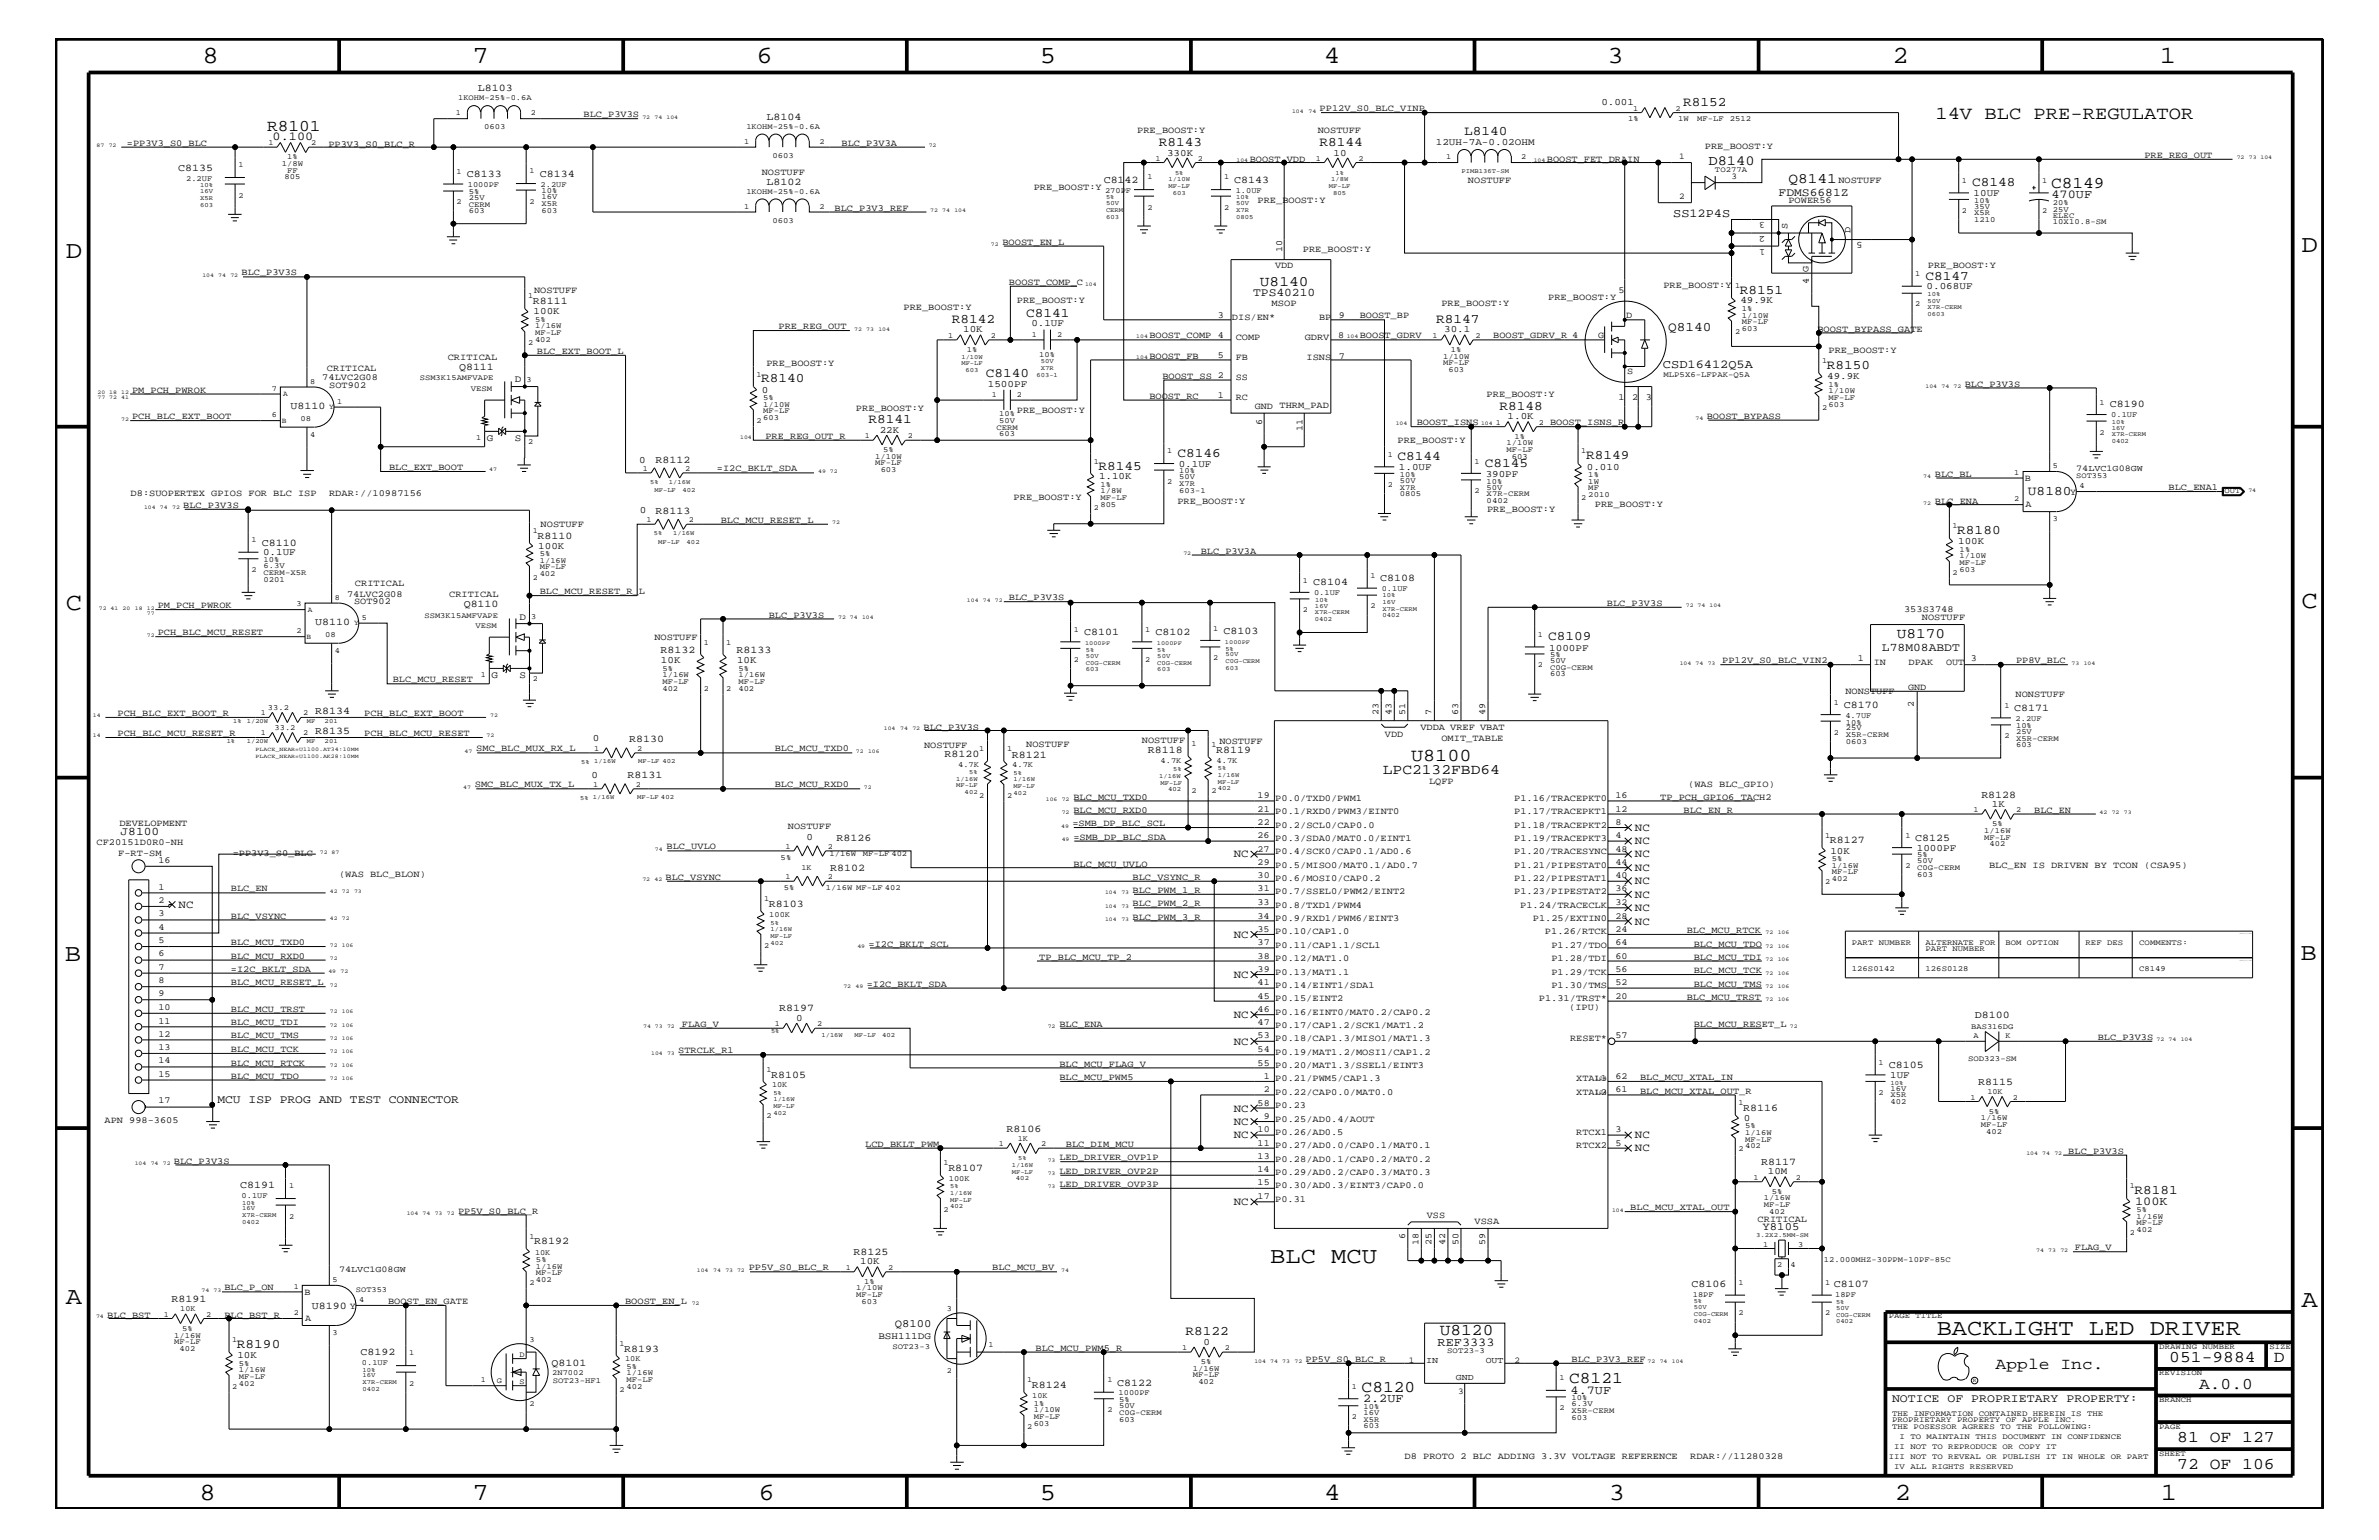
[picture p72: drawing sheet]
<svg xmlns="http://www.w3.org/2000/svg" width="432mm" height="279mm" viewBox="0 0 432 279" stroke-linecap="round" stroke-linejoin="round" font-family="sans-serif">
<defs><g id="words">
<g font-size="4.5">
<text x="36.7" y="11.5">8</text>
<text x="85.8" y="11.5">7</text>
<text x="137.3" y="11.5">6</text>
<text x="188.7" y="11.5">5</text>
<text x="240.3" y="11.5">4</text>
<text x="291.8" y="11.5">3</text>
<text x="343.5" y="11.5">2</text>
<text x="392" y="11.5">1</text>
<text x="11.9" y="46.8">D</text>
<text x="417.7" y="45.7">D</text>
<text x="11.9" y="110.6">C</text>
<text x="417.7" y="110.3">C</text>
<text x="11.8" y="174.3">B</text>
<text x="417.6" y="174.2">B</text>
<text x="11.9" y="236.7">A</text>
<text x="417.7" y="237.1">A</text>
<text x="36.2" y="272.1">8</text>
<text x="85.8" y="272.1">7</text>
<text x="137.7" y="272.1">6</text>
<text x="188.7" y="272.1">5</text>
<text x="240.4" y="272.1">4</text>
<text x="292" y="272.1">3</text>
<text x="343.9" y="272.1">2</text>
<text x="392.2" y="272.1">1</text>
</g>
<g font-size="4.1">
<text x="230.5" y="229.2">BLC MCU</text>
<text x="351.5" y="242.3">BACKLIGHT LED DRIVER</text>
</g>
<g font-size="3.3">
<text x="351.3" y="21.6">14V BLC PRE-REGULATOR</text>
<text x="256.1" y="138">U8100</text>
</g>
<g font-size="3">
<text x="48.5" y="23.7">R8101</text>
<text x="372.3" y="34.1">C8149</text>
<text x="261.3" y="242.3">U8120</text>
<text x="284.8" y="251">C8121</text>
<text x="362.2" y="248.4">Apple Inc.</text>
<text x="393.7" y="247.1">051-9884</text>
<text x="399.2" y="252">A.0.0</text>
<text x="412.7" y="247.1">D</text>
<text x="247.1" y="252.6">C8120</text>
<text x="395.2" y="261.6">81 OF 127</text>
<text x="395.2" y="266.6">72 OF 106</text>
</g>
<g font-size="2.6">
<text x="324.6" y="33.1">Q8141</text>
<text x="228.7" y="51.9">U8140</text>
<text x="344.3" y="115.7">U8170</text>
<text x="251" y="140.4">LPC2132FBD64</text>
</g>
<text font-size="2.5" x="310.1" y="30">D8140</text>
<g font-size="2.4">
<text x="305.5" y="19.2">R8152</text>
<text x="210.4" y="26.5">R8143</text>
<text x="239.5" y="26.5">R8144</text>
<text x="265.7" y="24.6">L8140</text>
<text x="358" y="33.7">C8148</text>
<text x="315.8" y="53.3">R8151</text>
<text x="349.5" y="50.7">C8147</text>
<text x="172.8" y="58.6">R8142</text>
<text x="186.2" y="57.4">C8141</text>
<text x="260.6" y="58.6">R8147</text>
<text x="302.8" y="60">Q8140</text>
<text x="138.2" y="69.4">R8140</text>
<text x="178.9" y="68.4">C8140</text>
<text x="331.6" y="67">R8150</text>
<text x="157.6" y="76.8">R8141</text>
<text x="272.2" y="74.4">R8148</text>
<text x="213.7" y="82.8">C8146</text>
<text x="253.7" y="83.5">C8144</text>
<text x="287.9" y="83.3">R8149</text>
<text x="199.4" y="85.2">R8145</text>
<text x="269.5" y="84.7">C8145</text>
<text x="368.1" y="89.9">U8180</text>
<text x="355.3" y="96.9">R8180</text>
<text x="281" y="116.2">C8109</text>
<text x="387.4" y="216.7">R8181</text>
<text x="43" y="244.5">R8190</text>
<text x="215.2" y="242.3">R8122</text>
</g>
<g font-size="2.2">
<text x="49.5" y="25.4">0.100</text>
<text x="372.4" y="35.8">470UF</text>
<text x="303.7" y="39.4">SS12P4S</text>
<text x="301.8" y="66.8">CSD16412Q5A</text>
<text x="387.5" y="218.6">100K</text>
<text x="260.9" y="244.1">REF3333</text>
<text x="247.4" y="254.4">2.2UF</text>
<text x="285.1" y="252.8">4.7UF</text>
</g>
<g font-size="2.1">
<text x="322.8" y="35.6">FDMS6681Z</text>
<text x="227.5" y="53.8">TPS40210</text>
<text x="341.6" y="118.1">L78M08ABDT</text>
<text x="21.9" y="151.5">J8100</text>
<text x="39.5" y="200.1">MCU ISP PROG AND TEST CONNECTOR</text>
<text x="343.4" y="254.4">NOTICE OF PROPRIETARY PROPERTY:</text>
</g>
<g font-size="2">
<text x="223.9" y="155.6">NC</text>
<text x="296.8" y="155.6">NC</text>
<text x="296.8" y="150.7">NC</text>
<text x="296.8" y="153.2">NC</text>
<text x="296.8" y="158">NC</text>
<text x="296.8" y="160.5">NC</text>
<text x="32.4" y="164.7">NC</text>
<text x="296.8" y="165.3">NC</text>
<text x="296.8" y="162.8">NC</text>
<text x="296.8" y="167.8">NC</text>
<text x="223.9" y="170.1">NC</text>
<text x="223.9" y="177.4">NC</text>
<text x="223.9" y="184.7">NC</text>
<text x="223.9" y="189.5">NC</text>
<text x="223.9" y="201.7">NC</text>
<text x="223.9" y="204.1">NC</text>
<text x="223.9" y="206.5">NC</text>
<text x="296.8" y="208.9">NC</text>
<text x="296.8" y="206.5">NC</text>
<text x="223.9" y="218.6">NC</text>
<text x="319.9" y="223.2">Y8105</text>
<text x="162.4" y="240.7">Q8100</text>
</g>
<g font-size="1.9">
<text x="86.7" y="16.5">L8103</text>
<text x="139.1" y="21.8">L8104</text>
<text x="32.3" y="31">C8135</text>
<text x="84.8" y="32.2">C8133</text>
<text x="98" y="32">C8134</text>
<text x="139.1" y="33.6">L8102</text>
<text x="200.3" y="33.1">C8142</text>
<text x="224" y="33.1">C8143</text>
<text x="96.7" y="55.2">R8111</text>
<text x="83.3" y="67.1">Q8111</text>
<text x="52.7" y="74.3">U8110</text>
<text x="382.9" y="73.9">C8190</text>
<text x="119" y="83.9">R8112</text>
<text x="119" y="93.3">R8113</text>
<text x="47.5" y="99">C8110</text>
<text x="97.5" y="97.7">R8110</text>
<text x="238.3" y="106.1">C8104</text>
<text x="250.5" y="105.4">C8108</text>
<text x="57.2" y="113.4">U8110</text>
<text x="84.2" y="110.2">Q8110</text>
<text x="119.9" y="118.5">R8132</text>
<text x="133.7" y="118.5">R8133</text>
<text x="196.8" y="115.3">C8101</text>
<text x="209.7" y="115.3">C8102</text>
<text x="222.1" y="115">C8103</text>
<text x="57.2" y="129.6">R8134</text>
<text x="334.7" y="128.5">C8170</text>
<text x="365.6" y="129.1">C8171</text>
<text x="57.2" y="133.2">R8135</text>
<text x="114.2" y="134.6">R8130</text>
<text x="171.4" y="137.3">R8120</text>
<text x="183.6" y="137.4">R8121</text>
<text x="208.4" y="136.7">R8118</text>
<text x="220.7" y="136.6">R8119</text>
<text x="113.9" y="141.2">R8131</text>
<text x="359.6" y="144.7">R8128</text>
<text x="151.8" y="152.6">R8126</text>
<text x="332.1" y="153">R8127</text>
<text x="347.6" y="152.6">C8125</text>
<text x="150.7" y="158">R8102</text>
<text x="139.5" y="164.5">R8103</text>
<text x="141.4" y="183.5">R8197</text>
<text x="358.4" y="184.7">D8100</text>
<text x="140" y="195.5">R8105</text>
<text x="342.8" y="193.7">C8105</text>
<text x="359" y="196.8">R8115</text>
<text x="316.4" y="201.5">R8116</text>
<text x="182.7" y="205.3">R8106</text>
<text x="43.6" y="215.5">C8191</text>
<text x="172.1" y="212.5">R8107</text>
<text x="319.7" y="211.4">R8117</text>
<text x="96.9" y="225.7">R8192</text>
<text x="154.9" y="227.7">R8125</text>
<text x="307" y="233.5">C8106</text>
<text x="332.8" y="233.5">C8107</text>
<text x="31.1" y="236.2">R8191</text>
<text x="56.6" y="237.5">U8190 Y</text>
<text x="65.4" y="245.8">C8192</text>
<text x="113.3" y="245.2">R8193</text>
<text x="100.1" y="247.8">Q8101</text>
<text x="187.3" y="251.8">R8124</text>
<text x="202.8" y="251.4">C8122</text>
</g>
<g font-size="1.8">
<text x="290.7" y="19.1">0.001</text>
<text x="211.8" y="28.2">330K</text>
<text x="242.1" y="28.2">10</text>
<text x="260.6" y="26.3">12UH-7A-0.02OHM</text>
<text x="358.2" y="35.6">10UF</text>
<text x="349.7" y="52.5">0.068UF</text>
<text x="96.9" y="57">100K</text>
<text x="187.2" y="59.2">0.1UF</text>
<text x="315.9" y="55.1">49.9K</text>
<text x="174.8" y="60.3">10K</text>
<text x="262.1" y="60.3">30.1</text>
<text x="93.5" y="69.4">D</text>
<text x="138.3" y="71.2">0</text>
<text x="179.3" y="70.1">1500PF</text>
<text x="331.6" y="68.8">49.9K</text>
<text x="273.6" y="76.1">1.0K</text>
<text x="88.4" y="80">G</text>
<text x="93.5" y="80">S</text>
<text x="116" y="83.9">0</text>
<text x="159.7" y="78.5">22K</text>
<text x="199.5" y="87">1.10K</text>
<text x="214" y="84.7">0.1UF</text>
<text x="253.9" y="85.3">1.0UF</text>
<text x="269.7" y="86.5">390PF</text>
<text x="288" y="85.2">0.010</text>
<text x="116.2" y="93.2">0</text>
<text x="47.8" y="100.8">0.1UF</text>
<text x="97.7" y="99.6">100K</text>
<text x="355.4" y="98.7">100K</text>
<text x="94.3" y="112.5">D</text>
<text x="281.2" y="118.1">1000PF</text>
<text x="89.2" y="123">G</text>
<text x="94.3" y="123">S</text>
<text x="120" y="120.3">10K</text>
<text x="133.8" y="120.3">10K</text>
<text x="107.6" y="134.5">0</text>
<text x="107.4" y="141.1">0</text>
<text x="361.5" y="146.4">1K</text>
<text x="146.4" y="152.4">0</text>
<text x="332.2" y="154.9">10K</text>
<text x="347.9" y="154.4">1000PF</text>
<text x="144.5" y="185.2">0</text>
<text x="343.1" y="195.6">1UF</text>
<text x="316.5" y="203.4">0</text>
<text x="320.9" y="213">10M</text>
<text x="156.1" y="229.4">10K</text>
<text x="159.4" y="242.9">BSH111DG</text>
<text x="218.4" y="244">0</text>
<text x="43.1" y="246.4">10K</text>
</g>
<g font-size="1.7">
<text x="105.9" y="21.3">BLC_P3V3S</text>
<text x="239.5" y="20.2">PP12V_S0_BLC_VINP</text>
<text x="23" y="26.5">=PP3V3_S0_BLC</text>
<text x="59.6" y="26.6">PP3V3_S0_BLC_R</text>
<text x="152.7" y="26.5">BLC_P3V3A</text>
<text x="206.4" y="24.1">PRE_BOOST:Y</text>
<text x="226.8" y="29.3">BOOST_VDD</text>
<text x="239.2" y="24.1">NOSTUFF</text>
<text x="280.8" y="29.3">BOOST_FET_DRAIN</text>
<text x="309.5" y="27.1">PRE_BOOST:Y</text>
<text x="389.2" y="28.6">PRE_REG_OUT</text>
<text x="138.3" y="31.7">NOSTUFF</text>
<text x="187.6" y="34.4">PRE_BOOST:Y</text>
<text x="266.4" y="33.1">NOSTUFF</text>
<text x="333.7" y="33.1">NOSTUFF</text>
<text x="151.5" y="38.2">BLC_P3V3_REF</text>
<text x="228.3" y="36.8">PRE_BOOST:Y</text>
<text x="320.4" y="40.3" transform="rotate(-180 320.4 40.3)">3</text>
<text x="324.4" y="41.5" transform="rotate(-90 324.4 41.5)">S</text>
<text x="324.6" y="36.8">POWER56</text>
<text x="181.9" y="44.4">BOOST_EN_L</text>
<text x="232.7" y="45.7" transform="rotate(-90 232.7 45.7)">10</text>
<text x="236.5" y="45.7">PRE_BOOST:Y</text>
<text x="320.4" y="42.8" transform="rotate(-180 320.4 42.8)">2</text>
<text x="320.4" y="45.2" transform="rotate(-180 320.4 45.2)">1</text>
<text x="335.9" y="42.3" transform="rotate(-90 335.9 42.3)">D</text>
<text x="338.1" y="43.9" transform="rotate(-180 338.1 43.9)">5</text>
<text x="43.9" y="50">BLC_P3V3S</text>
<text x="96.9" y="53.2">NOSTUFF</text>
<text x="183.1" y="51.7">BOOST_COMP_C</text>
<text x="231.4" y="48.5">VDD</text>
<text x="293.8" y="53.2">5</text>
<text x="301.9" y="52.2">PRE_BOOST:Y</text>
<text x="328.3" y="49.3" transform="rotate(-90 328.3 49.3)">G</text>
<text x="328.3" y="51.5" transform="rotate(-90 328.3 51.5)">4</text>
<text x="349.9" y="48.5">PRE_BOOST:Y</text>
<text x="141.3" y="59.7">PRE_REG_OUT</text>
<text x="164" y="56.2">PRE_BOOST:Y</text>
<text x="184.6" y="55">PRE_BOOST:Y</text>
<text x="221.1" y="57.7">3</text>
<text x="223.6" y="58">DIS/EN*</text>
<text x="230.8" y="55.6">MSOP</text>
<text x="239.4" y="58">BP</text>
<text x="243" y="57.8">9</text>
<text x="246.8" y="57.8">BOOST_BP</text>
<text x="261.6" y="55.6">PRE_BOOST:Y</text>
<text x="281" y="54.4">PRE_BOOST:Y</text>
<text x="295.1" y="57.7">D</text>
<text x="81.3" y="65.3">CRITICAL</text>
<text x="97.5" y="64.3">BLC_EXT_BOOT_L</text>
<text x="208.6" y="61.4">BOOST_COMP 4</text>
<text x="208.6" y="65.1">BOOST_FB</text>
<text x="221.1" y="64.9">5</text>
<text x="224.3" y="61.7">COMP</text>
<text x="224.3" y="65.3">FB</text>
<text x="236.8" y="61.7">GDRV</text>
<text x="237.2" y="65.3">ISNS</text>
<text x="242.9" y="61.4">8</text>
<text x="243" y="65.1">7</text>
<text x="246.8" y="61.4">BOOST_GDRV</text>
<text x="271" y="61.4">BOOST_GDRV_R 4</text>
<text x="290.1" y="61.3">G</text>
<text x="329.9" y="60.2">BOOST_BYPASS_GATE</text>
<text x="331.9" y="64">PRE_BOOST:Y</text>
<text x="24" y="71.2">PM_PCH_PWROK</text>
<text x="58.5" y="69">74LVC2G08</text>
<text x="59.4" y="67.3">CRITICAL</text>
<text x="59.8" y="70.5">SOT902</text>
<text x="139.1" y="66.5">PRE_BOOST:Y</text>
<text x="211" y="68.7">BOOST_SS 2</text>
<text x="224.3" y="68.9">SS</text>
<text x="295.3" y="67.8">S</text>
<text x="356.6" y="70.1">BLC_P3V3S</text>
<text x="24" y="76.1">PCH_BLC_EXT_BOOT</text>
<text x="155.4" y="74.6">PRE_BOOST:Y</text>
<text x="184.6" y="75">PRE_BOOST:Y</text>
<text x="208.6" y="72.3">BOOST_RC</text>
<text x="221.1" y="72.2">1</text>
<text x="224.3" y="72.6">RC</text>
<text x="227.8" y="74.3">GND THRM_PAD</text>
<text x="229.1" y="77.2" transform="rotate(-90 229.1 77.2)">6</text>
<text x="257.1" y="77.2">BOOST_ISNS</text>
<text x="269.8" y="72.1">PRE_BOOST:Y</text>
<text x="281.3" y="77.2">BOOST_ISNS_R</text>
<text x="293.8" y="72.6">1</text>
<text x="296.2" y="72.6">2</text>
<text x="298.7" y="72.6">3</text>
<text x="309.8" y="76">BOOST_BYPASS</text>
<text x="138.9" y="79.6">PRE_REG_OUT_R</text>
<text x="236.4" y="78.3" transform="rotate(-90 236.4 78.3)">11</text>
<text x="253.7" y="80.5">PRE_BOOST:Y</text>
<text x="70.6" y="85.3">BLC_EXT_BOOT</text>
<text x="130.1" y="85.5">=I2C_BKLT_SDA</text>
<text x="351.2" y="86.5">BLC_BL</text>
<text x="367.5" y="87.3">B</text>
<text x="375.8" y="89.8">Y</text>
<text x="393.6" y="88.9">BLC_ENA1</text>
<text x="23.7" y="90">D8:SUOPERTEX GPIOS FOR BLC ISP</text>
<text x="33.3" y="92.2">BLC_P3V3S</text>
<text x="59.7" y="90">RDAR://10987156</text>
<text x="98.1" y="95.6">NOSTUFF</text>
<text x="130.8" y="94.9">BLC_MCU_RESET_L</text>
<text x="184" y="90.7">PRE_BOOST:Y</text>
<text x="213.7" y="91.4">PRE_BOOST:Y</text>
<text x="269.9" y="92.9">PRE_BOOST:Y</text>
<text x="289.5" y="92">PRE_BOOST:Y</text>
<text x="351.2" y="91.4">BLC_ENA</text>
<text x="367.6" y="92.1">A</text>
<text x="217.9" y="100.4">BLC_P3V3A</text>
<text x="64.4" y="106.4">CRITICAL</text>
<text x="98" y="107.7">BLC_MCU_RESET_R_L</text>
<text x="28.6" y="110.3">PM_PCH_PWROK</text>
<text x="63" y="108.2">74LVC2G08</text>
<text x="64.3" y="109.7">SOT902</text>
<text x="81.5" y="108.3">CRITICAL</text>
<text x="139.5" y="112">BLC_P3V3S</text>
<text x="183.1" y="108.9">BLC_P3V3S</text>
<text x="291.7" y="109.9">BLC_P3V3S</text>
<text x="345.6" y="111.1">353S3748</text>
<text x="348.8" y="112.6">NOSTUFF</text>
<text x="28.6" y="115.3">PCH_BLC_MCU_RESET</text>
<text x="118.8" y="116.2">NOSTUFF</text>
<text x="71.3" y="123.8">BLC_MCU_RESET</text>
<text x="312.6" y="120.3">PP12V_S0_BLC_VIN2</text>
<text x="334.9" y="125.9">NONSTUFF</text>
<text x="337.2" y="120">1</text>
<text x="340.1" y="120.7">IN</text>
<text x="346.3" y="125.2">GND</text>
<text x="346.4" y="120.6">DPAK</text>
<text x="353.2" y="120.7">OUT</text>
<text x="357.7" y="120">3</text>
<text x="365.9" y="120.3">PP8V_BLC</text>
<text x="21.3" y="129.9">PCH_BLC_EXT_BOOT_R</text>
<text x="66.1" y="129.9">PCH_BLC_EXT_BOOT</text>
<text x="250.2" y="129.7" transform="rotate(-90 250.2 129.7)">23</text>
<text x="252.6" y="129.7" transform="rotate(-90 252.6 129.7)">43</text>
<text x="255" y="129.7" transform="rotate(-90 255 129.7)">51</text>
<text x="259.8" y="129.7" transform="rotate(-90 259.8 129.7)">7</text>
<text x="264.7" y="129.7" transform="rotate(-90 264.7 129.7)">63</text>
<text x="269.6" y="129.7" transform="rotate(-90 269.6 129.7)">49</text>
<text x="347.4" y="128.3" transform="rotate(-90 347.4 128.3)">2</text>
<text x="365.8" y="126.5">NONSTUFF</text>
<text x="21.3" y="133.5">PCH_BLC_MCU_RESET_R</text>
<text x="66.1" y="133.5">PCH_BLC_MCU_RESET</text>
<text x="86.4" y="136.3">SMC_BLC_MUX_RX_L</text>
<text x="140.6" y="136.2">BLC_MCU_TXD0</text>
<text x="167.6" y="132.4">BLC_P3V3S</text>
<text x="167.7" y="135.7">NOSTUFF</text>
<text x="186.3" y="135.6">NOSTUFF</text>
<text x="207.3" y="134.7">NOSTUFF</text>
<text x="221.3" y="134.9">NOSTUFF</text>
<text x="251.4" y="133.6">VDD</text>
<text x="257.8" y="132.4">VDDA VREF VBAT</text>
<text x="261.6" y="134.4">OMIT_TABLE</text>
<text x="86.2" y="142.9">SMC_BLC_MUX_TX_L</text>
<text x="140.6" y="142.9">BLC_MCU_RXD0</text>
<text x="259.4" y="142.3">LQFP</text>
<text x="306.4" y="142.9">(WAS BLC_GPIO)</text>
<text x="21.7" y="149.8">DEVELOPMENT</text>
<text x="194.6" y="149.9">=SMB_DP_BLC_SCL</text>
<text x="194.8" y="145.1">BLC_MCU_TXD0</text>
<text x="194.8" y="147.5">BLC_MCU_RXD0</text>
<text x="228.3" y="144.8">19</text>
<text x="228.3" y="147.3">21</text>
<text x="228.3" y="149.6">22</text>
<text x="231.5" y="145.3">P0.0/TXD0/PWM1</text>
<text x="231.5" y="147.7">P0.1/RXD0/PWM3/EINT0</text>
<text x="274.8" y="145.3">P1.16/TRACEPKT0</text>
<text x="274.8" y="147.7">P1.17/TRACEPKT1</text>
<text x="293.2" y="144.8">16</text>
<text x="293.2" y="147.3">12</text>
<text x="293.2" y="149.6">8</text>
<text x="301.3" y="145.1">TP_PCH_GPIO6_TACH2</text>
<text x="305.6" y="147.5">BLC_EN_R</text>
<text x="369.2" y="147.5">BLC_EN</text>
<text x="17.5" y="153.3">CF20151D0R0-NH</text>
<text x="21.5" y="155.2">F-RT-SM</text>
<text x="42.2" y="155.2">=PP3V3_S0_BLC</text>
<text x="121" y="154.1">BLC_UVLO</text>
<text x="143" y="150.4">NOSTUFF</text>
<text x="194.8" y="152.3">=SMB_DP_BLC_SDA</text>
<text x="228.3" y="152.1">26</text>
<text x="228.3" y="154.5">27</text>
<text x="231.5" y="152.6">P0.3/SDA0/MAT0.0/EINT1</text>
<text x="231.5" y="155">P0.4/SCK0/CAP0.1/AD0.6</text>
<text x="231.5" y="150.1">P0.2/SCL0/CAP0.0</text>
<text x="274.8" y="150.1">P1.18/TRACEPKT2</text>
<text x="274.8" y="152.6">P1.19/TRACEPKT3</text>
<text x="274.8" y="155">P1.20/TRACESYNC</text>
<text x="293.2" y="152.1">4</text>
<text x="293.2" y="154.5">48</text>
<text x="28.8" y="161.4">1</text>
<text x="28.8" y="156.6">16</text>
<text x="41.9" y="161.7">BLC_EN</text>
<text x="61.6" y="159.2">(WAS BLC_BLON)</text>
<text x="120.8" y="159.6">BLC_VSYNC</text>
<text x="194.8" y="157.3">BLC_MCU_UVLO</text>
<text x="205.6" y="159.6">BLC_VSYNC_R</text>
<text x="205.6" y="162">BLC_PWM_1_R</text>
<text x="228.3" y="156.9">29</text>
<text x="228.3" y="159.4">30</text>
<text x="228.3" y="161.7">31</text>
<text x="231.5" y="157.4">P0.5/MISO0/MAT0.1/AD0.7</text>
<text x="231.5" y="159.9">P0.6/MOSI0/CAP0.2</text>
<text x="274.8" y="157.4">P1.21/PIPESTAT0</text>
<text x="274.8" y="159.9">P1.22/PIPESTAT1</text>
<text x="293.2" y="156.9">44</text>
<text x="293.2" y="159.4">40</text>
<text x="293.2" y="161.7">36</text>
<text x="361" y="157.4">BLC_EN IS DRIVEN BY TCON (CSA95)</text>
<text x="28.8" y="163.9">2</text>
<text x="28.8" y="166.2">3</text>
<text x="41.9" y="166.7">BLC_VSYNC</text>
<text x="205.6" y="164.5">BLC_PWM_2_R</text>
<text x="205.6" y="166.9">BLC_PWM_3_R</text>
<text x="228.3" y="166.7">34</text>
<text x="228.3" y="164.2">33</text>
<text x="231.5" y="167.1">P0.9/RXD1/PWM6/EINT3</text>
<text x="231.5" y="164.7">P0.8/TXD1/PWM4</text>
<text x="231.5" y="162.2">P0.7/SSEL0/PWM2/EINT2</text>
<text x="274.8" y="162.2">P1.23/PIPESTAT2</text>
<text x="275.9" y="164.7">P1.24/TRACECLK</text>
<text x="278.2" y="167.1">P1.25/EXTIN0</text>
<text x="293.2" y="164.2">32</text>
<text x="293.2" y="166.7">28</text>
<text x="28.8" y="168.7">4</text>
<text x="28.8" y="171.1">5</text>
<text x="28.8" y="173.5">6</text>
<text x="41.9" y="173.9">BLC_MCU_RXD0</text>
<text x="41.9" y="171.5">BLC_MCU_TXD0</text>
<text x="157.6" y="171.7">=I2C_BKLT_SCL</text>
<text x="228.3" y="169">35</text>
<text x="228.3" y="171.5">37</text>
<text x="228.3" y="173.9">38</text>
<text x="231.5" y="169.5">P0.10/CAP1.0</text>
<text x="231.5" y="172">P0.11/CAP1.1/SCL1</text>
<text x="280.4" y="169.5">P1.26/RTCK</text>
<text x="281.6" y="172">P1.27/TDO</text>
<text x="293.2" y="169">24</text>
<text x="293.2" y="171.5">64</text>
<text x="293.2" y="173.9">60</text>
<text x="306.2" y="169.3">BLC_MCU_RTCK</text>
<text x="307.4" y="171.7">BLC_MCU_TDO</text>
<text x="28.8" y="176">7</text>
<text x="28.8" y="178.4">8</text>
<text x="41.9" y="178.8">BLC_MCU_RESET_L</text>
<text x="41.9" y="176.3">=I2C_BKLT_SDA</text>
<text x="157.3" y="179">=I2C_BKLT_SDA</text>
<text x="188.6" y="174.2">TP_BLC_MCU_TP_2</text>
<text x="228.3" y="176.3">39</text>
<text x="228.3" y="178.8">41</text>
<text x="231.5" y="174.4">P0.12/MAT1.0</text>
<text x="231.5" y="176.8">P0.13/MAT1.1</text>
<text x="231.5" y="179.3">P0.14/EINT1/SDA1</text>
<text x="281.6" y="174.4">P1.28/TDI</text>
<text x="281.6" y="176.8">P1.29/TCK</text>
<text x="281.6" y="179.3">P1.30/TMS</text>
<text x="293.2" y="176.3">56</text>
<text x="293.2" y="178.8">52</text>
<text x="307.4" y="174.2">BLC_MCU_TDI</text>
<text x="307.4" y="176.6">BLC_MCU_TCK</text>
<text x="307.4" y="179">BLC_MCU_TMS</text>
<text x="28.8" y="180.8">9</text>
<text x="28.8" y="183.2">10</text>
<text x="28.8" y="185.7">11</text>
<text x="41.9" y="183.6">BLC_MCU_TRST</text>
<text x="228.3" y="181.2">45</text>
<text x="228.3" y="183.6">46</text>
<text x="231.5" y="181.6">P0.15/EINT2</text>
<text x="231.5" y="184.1">P0.16/EINT0/MAT0.2/CAP0.2</text>
<text x="279.3" y="181.6">P1.31/TRST*</text>
<text x="284.8" y="183.3">(IPU)</text>
<text x="293.2" y="181.2">20</text>
<text x="306.2" y="181.4">BLC_MCU_TRST</text>
<text x="28.8" y="188.1">12</text>
<text x="28.8" y="190.5">13</text>
<text x="41.9" y="186">BLC_MCU_TDI</text>
<text x="41.9" y="188.4">BLC_MCU_TMS</text>
<text x="41.9" y="190.9">BLC_MCU_TCK</text>
<text x="123.1" y="191.1">STRCLK_R1</text>
<text x="123.8" y="186.3">FLAG_V</text>
<text x="192.3" y="186.3">BLC_ENA</text>
<text x="228.3" y="186">47</text>
<text x="228.3" y="188.4">53</text>
<text x="228.3" y="190.9">54</text>
<text x="231.5" y="186.5">P0.17/CAP1.2/SCK1/MAT1.2</text>
<text x="231.5" y="188.9">P0.18/CAP1.3/MISO1/MAT1.3</text>
<text x="231.5" y="191.4">P0.19/MAT1.2/MOSI1/CAP1.2</text>
<text x="285" y="188.9">RESET*</text>
<text x="293.2" y="188.4">57</text>
<text x="307.4" y="186.3">BLC_MCU_RESET_L</text>
<text x="380.7" y="188.7">BLC_P3V3S</text>
<text x="28.8" y="192.9">14</text>
<text x="28.8" y="195.4">15</text>
<text x="41.9" y="195.7">BLC_MCU_TDO</text>
<text x="41.9" y="193.3">BLC_MCU_RTCK</text>
<text x="192.3" y="195.9">BLC_MCU_PWM5</text>
<text x="192.3" y="193.6">BLC_MCU_FLAG_V</text>
<text x="228.3" y="193.3">55</text>
<text x="229.4" y="195.7">1</text>
<text x="231.5" y="193.7">P0.20/MAT1.3/SSEL1/EINT3</text>
<text x="231.5" y="196.2">P0.21/PWM5/CAP1.3</text>
<text x="286.1" y="196.2">XTAL1</text>
<text x="293.2" y="195.7">62</text>
<text x="297.7" y="195.9">BLC_MCU_XTAL_IN</text>
<text x="19" y="203.8">APN 998-3605</text>
<text x="28.8" y="200.2">17</text>
<text x="228.3" y="200.6">58</text>
<text x="229.4" y="198.1">2</text>
<text x="229.4" y="203">9</text>
<text x="231.5" y="201">P0.23</text>
<text x="231.5" y="198.7">P0.22/CAP0.0/MAT0.0</text>
<text x="231.5" y="203.5">P0.25/AD0.4/AOUT</text>
<text x="286.1" y="198.7">XTAL2</text>
<text x="293.2" y="198.1">61</text>
<text x="297.7" y="198.4">BLC_MCU_XTAL_OUT_R</text>
<text x="157.1" y="208.1">LCD_BKLT_PWM</text>
<text x="193.5" y="208.1">BLC_DIM_MCU</text>
<text x="228.3" y="207.9">11</text>
<text x="228.3" y="205.4">10</text>
<text x="231.5" y="208.3">P0.27/AD0.0/CAP0.1/MAT0.1</text>
<text x="231.5" y="205.9">P0.26/AD0.5</text>
<text x="286.1" y="205.9">RTCX1</text>
<text x="286.1" y="208.3">RTCX2</text>
<text x="293.2" y="205.4">3</text>
<text x="293.2" y="207.9">5</text>
<text x="375.4" y="209.3">BLC_P3V3S</text>
<text x="31.6" y="211.1">BLC_P3V3S</text>
<text x="192.3" y="215.3">LED_DRIVER_OVP3P</text>
<text x="192.3" y="213">LED_DRIVER_OVP2P</text>
<text x="192.3" y="210.5">LED_DRIVER_OVP1P</text>
<text x="228.3" y="212.7">14</text>
<text x="228.3" y="215.1">15</text>
<text x="228.3" y="210.3">13</text>
<text x="231.5" y="213.2">P0.29/AD0.2/CAP0.3/MAT0.3</text>
<text x="231.5" y="215.6">P0.30/AD0.3/EINT3/CAP0.0</text>
<text x="231.5" y="210.8">P0.28/AD0.1/CAP0.2/MAT0.2</text>
<text x="83.1" y="220.2">PP5V_S0_BLC_R</text>
<text x="228.3" y="217.5">17</text>
<text x="231.5" y="218">P0.31</text>
<text x="259" y="220.9">VSS</text>
<text x="295.9" y="219.6">BLC_MCU_XTAL_OUT</text>
<text x="319" y="221.7">CRITICAL</text>
<text x="255" y="224.8" transform="rotate(-90 255 224.8)">6</text>
<text x="257.5" y="225.9" transform="rotate(-90 257.5 225.9)">18</text>
<text x="259.8" y="225.9" transform="rotate(-90 259.8 225.9)">25</text>
<text x="262.3" y="225.9" transform="rotate(-90 262.3 225.9)">42</text>
<text x="264.8" y="225.9" transform="rotate(-90 264.8 225.9)">50</text>
<text x="267.6" y="222">VSSA</text>
<text x="269.6" y="225.9" transform="rotate(-90 269.6 225.9)">59</text>
<text x="376.6" y="226.9">FLAG_V</text>
<text x="135.9" y="230.5">PP5V_S0_BLC_R</text>
<text x="180.1" y="230.5">BLC_MCU_BV</text>
<text x="19.5" y="239">BLC_BST</text>
<text x="40.7" y="239">BLC_BST_R</text>
<text x="40.7" y="234.1">BLC_P_ON</text>
<text x="55.3" y="235">B</text>
<text x="55.4" y="239.7">A</text>
<text x="70.4" y="236.6">BOOST_EN_GATE</text>
<text x="113.5" y="236.6">BOOST_EN_L</text>
<text x="188" y="245.1">BLC_MCU_PWM5_R</text>
<text x="237" y="247.1">PP5V_S0_BLC_R</text>
<text x="285.2" y="247.1">BLC_P3V3_REF</text>
<text x="254.9" y="264.7">D8 PROTO 2 BLC ADDING 3.3V VOLTAGE REFERENCE</text>
<text x="306.8" y="264.7">RDAR://11280328</text>
</g>
<g font-size="1.6">
<text x="304.8" y="28.9">1</text>
<text x="314.3" y="32.5">3</text>
<text x="304.8" y="36.2">2</text>
<text x="376.9" y="85.5">74LVC1G08GW</text>
<text x="61.6" y="230.7">74LVC1G08GW</text>
<text x="255.7" y="247.3">1</text>
<text x="258.8" y="247.3">IN</text>
<text x="264.2" y="250.4">GND</text>
<text x="269.7" y="247.3">OUT</text>
<text x="274.9" y="247.3">2</text>
<text x="264.7" y="252.8">3</text>
</g>
<g font-size="1.4">
<text x="82.7" y="20.9">1</text>
<text x="83.1" y="18.2">1KOHM-25%-0.6A</text>
<text x="87.9" y="23.5">0603</text>
<text x="96.4" y="20.9">2</text>
<text x="135.5" y="23.5">1KOHM-25%-0.6A</text>
<text x="295.5" y="22">1%</text>
<text x="296.4" y="20.1">1</text>
<text x="304.1" y="20.1">2</text>
<text x="304.6" y="22">1W</text>
<text x="308.1" y="22">MF-LF</text>
<text x="313.9" y="22">2512</text>
<text x="48.8" y="26.4">1</text>
<text x="52.1" y="28.9">1%</text>
<text x="56.5" y="26.4">2</text>
<text x="135" y="26.1">1</text>
<text x="140.2" y="28.6">0603</text>
<text x="148.8" y="26.1">2</text>
<text x="209.7" y="29.2">1</text>
<text x="217.4" y="29.2">2</text>
<text x="238.8" y="29.2">1</text>
<text x="246.5" y="29.2">2</text>
<text x="262.5" y="28.9">1</text>
<text x="276.1" y="28.9">2</text>
<text x="33.8" y="32.8">2.2UF</text>
<text x="43.3" y="35.8">2</text>
<text x="43.3" y="30.3">1</text>
<text x="51.1" y="30.2">1/8W</text>
<text x="51.6" y="32.5">805</text>
<text x="52.1" y="31.4">FF</text>
<text x="82.9" y="31.6">1</text>
<text x="84.9" y="34">1000PF</text>
<text x="85.1" y="35.2">5%</text>
<text x="96.1" y="31.4">1</text>
<text x="98.1" y="33.9">2.2UF</text>
<text x="98.3" y="35.1">10%</text>
<text x="135.5" y="35.2">1KOHM-25%-0.6A</text>
<text x="200.6" y="35">270PF</text>
<text x="208.3" y="32.5">1</text>
<text x="222.2" y="32.5">1</text>
<text x="224.3" y="35">1.0UF</text>
<text x="311.3" y="31.3">TO277A</text>
<text x="356.1" y="33.1">1</text>
<text x="370.7" y="33.1">1</text>
<text x="82.9" y="37">2</text>
<text x="85.1" y="36.4">25V</text>
<text x="85.1" y="37.5">CERM</text>
<text x="85.1" y="38.7">603</text>
<text x="96.1" y="36.9">2</text>
<text x="98.3" y="36.2">16V</text>
<text x="98.3" y="38.6">603</text>
<text x="98.3" y="37.4">X5R</text>
<text x="135" y="37.9">1</text>
<text x="140.2" y="40.4">0603</text>
<text x="148.8" y="37.9">2</text>
<text x="208.3" y="38">2</text>
<text x="222.2" y="38">2</text>
<text x="356.1" y="38.6">2</text>
<text x="358.3" y="36.8">10%</text>
<text x="358.3" y="39.1">X5R</text>
<text x="358.3" y="40.3">1210</text>
<text x="358.3" y="37.9">35V</text>
<text x="370.7" y="38.6">2</text>
<text x="372.6" y="38.4">25V</text>
<text x="372.6" y="39.5">ELEC</text>
<text x="372.6" y="37.2">20%</text>
<text x="372.6" y="40.7">10X10.8-SM</text>
<text x="315" y="52.2">1</text>
<text x="347.6" y="50.2">1</text>
<text x="95.8" y="54.1">1</text>
<text x="97.1" y="59.5">1/16W</text>
<text x="97.1" y="58.4">5%</text>
<text x="316.1" y="58.9">MF-LF</text>
<text x="316.1" y="57.7">1/10W</text>
<text x="316.1" y="56.4">1%</text>
<text x="347.6" y="55.6">2</text>
<text x="95.8" y="62.6">2</text>
<text x="97.1" y="62">402</text>
<text x="97.1" y="60.8">MF-LF</text>
<text x="172.1" y="61.3">1</text>
<text x="175.5" y="63.9">1%</text>
<text x="179.8" y="61.3">2</text>
<text x="187.3" y="61.1">1</text>
<text x="188.6" y="64.7">10%</text>
<text x="191.9" y="61.1">2</text>
<text x="260" y="61.3">1</text>
<text x="261.9" y="65.1">1/10W</text>
<text x="263.4" y="63.9">1%</text>
<text x="267.8" y="61.3">2</text>
<text x="315" y="60.6">2</text>
<text x="316.1" y="60.1">603</text>
<text x="330.7" y="65.9">1</text>
<text x="49.4" y="70.9">7</text>
<text x="51.4" y="71.8">A</text>
<text x="56.3" y="69.6">8</text>
<text x="76.2" y="69">SSM3K15AMFVAPE</text>
<text x="85.4" y="71">VESM</text>
<text x="95.6" y="69.3">3</text>
<text x="137.3" y="68.4">1</text>
<text x="180" y="72">1</text>
<text x="184.6" y="72">2</text>
<text x="261.9" y="66.2">MF-LF</text>
<text x="262.9" y="67.5">603</text>
<text x="301.9" y="68.4">MLP5X6-LFPAK-Q5A</text>
<text x="331.9" y="71.3">1/10W</text>
<text x="331.9" y="70.1">1%</text>
<text x="49.4" y="75.7">6</text>
<text x="51.1" y="76.8">B</text>
<text x="54.5" y="76.3">08</text>
<text x="59.8" y="74.3">Y</text>
<text x="61.2" y="73.3">1</text>
<text x="137.3" y="76.8">2</text>
<text x="138.5" y="72.6">5%</text>
<text x="138.5" y="75">MF-LF</text>
<text x="138.5" y="76.2">603</text>
<text x="138.5" y="73.8">1/10W</text>
<text x="181.4" y="76.8">50V</text>
<text x="181.4" y="75.6">10%</text>
<text x="271.5" y="77.1">1</text>
<text x="279.3" y="77.1">2</text>
<text x="330.7" y="74.4">2</text>
<text x="331.9" y="72.6">MF-LF</text>
<text x="331.9" y="73.8">603</text>
<text x="381.1" y="73.4">1</text>
<text x="383.2" y="75.7">0.1UF</text>
<text x="56.3" y="79.4">4</text>
<text x="86.4" y="79.9">1</text>
<text x="95.8" y="80.5">2</text>
<text x="157" y="79.4">1</text>
<text x="158.9" y="83.3">1/10W</text>
<text x="160.3" y="82">5%</text>
<text x="164.8" y="79.4">2</text>
<text x="180.8" y="78">CERM</text>
<text x="181.4" y="79.2">603</text>
<text x="211.8" y="82.2">1</text>
<text x="251.9" y="82.8">1</text>
<text x="273.4" y="82">MF-LF</text>
<text x="273.4" y="80.8">1/10W</text>
<text x="274.4" y="83.3">603</text>
<text x="274.9" y="79.6">1%</text>
<text x="287" y="82.2">1</text>
<text x="381.1" y="78.9">2</text>
<text x="116.7" y="85.4">1</text>
<text x="124.4" y="85.4">2</text>
<text x="158.9" y="84.4">MF-LF</text>
<text x="159.9" y="85.6">603</text>
<text x="198.5" y="84.1">1</text>
<text x="199.7" y="89.5">1/8W</text>
<text x="199.7" y="88.3">1%</text>
<text x="211.8" y="87.7">2</text>
<text x="214" y="89.4">603-1</text>
<text x="214" y="87">50V</text>
<text x="214" y="88.2">X7R</text>
<text x="214" y="85.9">10%</text>
<text x="251.9" y="88.3">2</text>
<text x="254.1" y="86.5">10%</text>
<text x="254.1" y="87.6">50V</text>
<text x="254.1" y="88.8">X7R</text>
<text x="267.6" y="89.5">2</text>
<text x="267.6" y="84.1">1</text>
<text x="269.8" y="87.7">10%</text>
<text x="269.8" y="88.8">50V</text>
<text x="288.3" y="88.9">MF</text>
<text x="288.3" y="87.7">1W</text>
<text x="288.3" y="86.5">1%</text>
<text x="365.6" y="86.1">1</text>
<text x="372.6" y="84.9">5</text>
<text x="376.9" y="86.7">SOT353</text>
<text x="377.4" y="88.6">4</text>
<text x="403.8" y="89.5">OUT</text>
<text x="117.3" y="94.8">1</text>
<text x="125" y="94.8">2</text>
<text x="198.5" y="92.6">2</text>
<text x="199.7" y="90.7">MF-LF</text>
<text x="199.7" y="92">805</text>
<text x="254.1" y="90">0805</text>
<text x="269.8" y="90">X7R-CERM</text>
<text x="269.8" y="91.2">0402</text>
<text x="287" y="90.7">2</text>
<text x="288.3" y="90.1">2010</text>
<text x="354.4" y="95.9">1</text>
<text x="365.6" y="91">2</text>
<text x="372.6" y="94.6">3</text>
<text x="45.6" y="98.4">1</text>
<text x="96.7" y="96.7">1</text>
<text x="98" y="101">5%</text>
<text x="355.7" y="101.3">1/10W</text>
<text x="355.7" y="100.1">1%</text>
<text x="45.6" y="103.8">2</text>
<text x="47.8" y="102.1">10%</text>
<text x="47.8" y="105.5">0201</text>
<text x="47.8" y="104.3">CERM-X5R</text>
<text x="47.8" y="103.1">6.3V</text>
<text x="96.7" y="105.2">2</text>
<text x="98" y="104.6">402</text>
<text x="98" y="102.1">1/16W</text>
<text x="98" y="103.3">MF-LF</text>
<text x="236.5" y="105.7">1</text>
<text x="238.5" y="108">0.1UF</text>
<text x="248.8" y="104.9">1</text>
<text x="250.8" y="107.2">0.1UF</text>
<text x="354.4" y="104.3">2</text>
<text x="355.7" y="103.7">603</text>
<text x="355.7" y="102.5">MF-LF</text>
<text x="53.8" y="110">3</text>
<text x="55.9" y="111">A</text>
<text x="60.8" y="108.8">8</text>
<text x="64.3" y="113.4">Y</text>
<text x="65.7" y="112.5">5</text>
<text x="77" y="112">SSM3K15AMFVAPE</text>
<text x="86.3" y="114">VESM</text>
<text x="96.4" y="112.3">3</text>
<text x="236.5" y="111.1">2</text>
<text x="248.8" y="110.3">2</text>
<text x="53.8" y="114.8">2</text>
<text x="55.6" y="115.9">B</text>
<text x="59" y="115.5">08</text>
<text x="60.8" y="118.5">4</text>
<text x="127.8" y="117">1</text>
<text x="131.8" y="117">1</text>
<text x="194.9" y="114.7">1</text>
<text x="207.9" y="114.7">1</text>
<text x="220.2" y="119.8">2</text>
<text x="220.2" y="114.4">1</text>
<text x="279.1" y="115.6">1</text>
<text x="281.3" y="119.2">5%</text>
<text x="87.3" y="122.9">1</text>
<text x="96.7" y="123.6">2</text>
<text x="120.2" y="121.7">5%</text>
<text x="120.2" y="125.3">402</text>
<text x="120.2" y="122.9">1/16W</text>
<text x="120.2" y="124.1">MF-LF</text>
<text x="127.8" y="125.4">2</text>
<text x="131.8" y="125.4">2</text>
<text x="134" y="122.9">1/16W</text>
<text x="134" y="121.7">5%</text>
<text x="134" y="125.3">402</text>
<text x="134" y="124.1">MF-LF</text>
<text x="194.9" y="120.1">2</text>
<text x="207.9" y="120.1">2</text>
<text x="279.1" y="121">2</text>
<text x="281.3" y="121.5">C0G-CERM</text>
<text x="281.3" y="120.3">50V</text>
<text x="281.3" y="122.7">603</text>
<text x="47.3" y="129.7">1</text>
<text x="48.6" y="128.8">33.2</text>
<text x="55" y="129.7">2</text>
<text x="332.8" y="127.9">1</text>
<text x="334.9" y="130.2">4.7UF</text>
<text x="335" y="131.5">10%</text>
<text x="363.8" y="128.5">1</text>
<text x="365.8" y="130.8">2.2UF</text>
<text x="47.3" y="133.4">1</text>
<text x="49.8" y="132.4">33.2</text>
<text x="55" y="133.4">2</text>
<text x="107.9" y="136.2">1</text>
<text x="115.6" y="136.2">2</text>
<text x="177.7" y="136.2">1</text>
<text x="182.8" y="136.3">1</text>
<text x="216.2" y="135.3">1</text>
<text x="219.9" y="135.5">1</text>
<text x="332.8" y="133.3">2</text>
<text x="335" y="132.5">25V</text>
<text x="335" y="133.8">X5R-CERM</text>
<text x="335" y="135">0603</text>
<text x="363.8" y="133.9">2</text>
<text x="365.9" y="132.1">10%</text>
<text x="365.9" y="133.2">25V</text>
<text x="365.9" y="134.4">X5R-CERM</text>
<text x="365.9" y="135.6">603</text>
<text x="107.7" y="142.8">1</text>
<text x="115.4" y="142.8">2</text>
<text x="173.9" y="139.1">4.7K</text>
<text x="183.7" y="139.2">4.7K</text>
<text x="210.7" y="138.4">4.7K</text>
<text x="216.2" y="143.9">2</text>
<text x="219.9" y="144">2</text>
<text x="220.8" y="138.4">4.7K</text>
<text x="177.7" y="144.7">2</text>
<text x="182.8" y="144.8">2</text>
<text x="358.2" y="147.3">1</text>
<text x="361.6" y="149.9">5%</text>
<text x="365.9" y="147.3">2</text>
<text x="141.7" y="156">5%</text>
<text x="142.6" y="154">1</text>
<text x="150.3" y="154">2</text>
<text x="150.6" y="155.4">1/16W</text>
<text x="156.6" y="155.4">MF-LF 402</text>
<text x="331.3" y="152">1</text>
<text x="345.9" y="152">1</text>
<text x="348" y="155.6">5%</text>
<text x="360.1" y="151.1">1/16W</text>
<text x="360.1" y="152.3">MF-LF</text>
<text x="361.1" y="153.5">402</text>
<text x="142.3" y="161.4">5%</text>
<text x="142.6" y="159.5">1</text>
<text x="145.5" y="157.9">1K</text>
<text x="149.9" y="161.4">1/16W MF-LF 402</text>
<text x="150.3" y="159.5">2</text>
<text x="331.3" y="160.5">2</text>
<text x="332.5" y="156.2">5%</text>
<text x="332.5" y="159.9">402</text>
<text x="332.5" y="158.6">MF-LF</text>
<text x="332.5" y="157.4">1/16W</text>
<text x="345.9" y="157.4">2</text>
<text x="348" y="156.7">50V</text>
<text x="348" y="159.1">603</text>
<text x="348" y="157.9">C0G-CERM</text>
<text x="138.7" y="163.5">1</text>
<text x="139.6" y="166.4">100K</text>
<text x="138.7" y="172">2</text>
<text x="336.1" y="171.4">PART NUMBER</text>
<text x="349.5" y="172.6">PART NUMBER</text>
<text x="349.5" y="171.4">ALTERNATE FOR</text>
<text x="364" y="171.4">BOM OPTION</text>
<text x="378.5" y="171.4">REF DES</text>
<text x="388.3" y="171.4">COMMENTS:</text>
<text x="336.1" y="176.2">126S0142</text>
<text x="349.5" y="176.2">126S0128</text>
<text x="388.3" y="176.2">C8149</text>
<text x="140.6" y="186.1">1</text>
<text x="148.3" y="186.1">2</text>
<text x="357.8" y="186.6">BAS316DG</text>
<text x="358.2" y="188.3">A</text>
<text x="364" y="188.3">K</text>
<text x="139.1" y="194.4">1</text>
<text x="140.1" y="197.3">10K</text>
<text x="341" y="193.2">1</text>
<text x="343.2" y="197.9">16V</text>
<text x="357.2" y="192.6">SOD323-SM</text>
<text x="139.1" y="202.9">2</text>
<text x="315.6" y="200.4">1</text>
<text x="341" y="198.7">2</text>
<text x="343.2" y="199.1">X5R</text>
<text x="343.2" y="200.3">402</text>
<text x="357.6" y="199.5">1</text>
<text x="359.5" y="203.2">1/16W</text>
<text x="360.7" y="198.5">10K</text>
<text x="361" y="202">5%</text>
<text x="365.3" y="199.5">2</text>
<text x="181.3" y="208">1</text>
<text x="184.7" y="207">1K</text>
<text x="189" y="208">2</text>
<text x="315.6" y="208.9">2</text>
<text x="316.7" y="204.7">5%</text>
<text x="316.7" y="208.3">402</text>
<text x="316.7" y="205.9">1/16W</text>
<text x="316.7" y="207.1">MF-LF</text>
<text x="359.5" y="204.4">MF-LF</text>
<text x="360.5" y="205.7">402</text>
<text x="52.5" y="215.6">1</text>
<text x="171.3" y="211.4">1</text>
<text x="172.2" y="214.2">100K</text>
<text x="318.3" y="214.1">1</text>
<text x="326" y="214.1">2</text>
<text x="386.6" y="215.6">1</text>
<text x="43.9" y="217.3">0.1UF</text>
<text x="52.5" y="221.1">2</text>
<text x="171.3" y="219.8">2</text>
<text x="320.2" y="219">MF-LF</text>
<text x="320.2" y="217.8">1/16W</text>
<text x="321.1" y="220.2">402</text>
<text x="321.6" y="216.6">5%</text>
<text x="387.8" y="219.8">5%</text>
<text x="387.8" y="221.1">1/16W</text>
<text x="96.1" y="224.7">1</text>
<text x="97.1" y="227.6">10K</text>
<text x="320" y="226.2">1</text>
<text x="326.3" y="226.2">3</text>
<text x="386.6" y="224.1">2</text>
<text x="387.8" y="223.5">402</text>
<text x="387.8" y="222.3">MF-LF</text>
<text x="53.3" y="233.8">1</text>
<text x="60.4" y="232.6">5</text>
<text x="96.1" y="233.2">2</text>
<text x="97.3" y="229">5%</text>
<text x="97.3" y="232.6">402</text>
<text x="97.3" y="230.2">1/16W</text>
<text x="97.3" y="231.3">MF-LF</text>
<text x="153.5" y="230.4">1</text>
<text x="156.8" y="232.9">1%</text>
<text x="161.2" y="230.4">2</text>
<text x="315.6" y="233.2">1</text>
<text x="322.5" y="229.8">2</text>
<text x="325" y="229.8">4</text>
<text x="331" y="228.9">12.000MHZ-30PPM-10PF-85C</text>
<text x="331.3" y="233.2">1</text>
<text x="29.7" y="238.9">1</text>
<text x="32.7" y="237.9">10K</text>
<text x="37.4" y="238.9">2</text>
<text x="53.3" y="238.6">2</text>
<text x="64.6" y="234.4">SOT353</text>
<text x="65.2" y="236.2">4</text>
<text x="155.4" y="234.1">1/10W</text>
<text x="155.4" y="235.4">MF-LF</text>
<text x="156.4" y="236.6">603</text>
<text x="171.9" y="237.8">3</text>
<text x="307.3" y="235.2">18PF</text>
<text x="315.6" y="238.6">2</text>
<text x="331.3" y="238.6">2</text>
<text x="333.1" y="235.4">18PF</text>
<text x="342.8" y="239.2">PAGE TITLE</text>
<text x="31.6" y="242.7">1/16W</text>
<text x="31.6" y="243.9">MF-LF</text>
<text x="32.6" y="245.1">402</text>
<text x="33.1" y="241.4">5%</text>
<text x="42.2" y="243.5">1</text>
<text x="60.4" y="242.3">3</text>
<text x="74.2" y="245.9">1</text>
<text x="96.1" y="243.5">3</text>
<text x="112.4" y="244.1">1</text>
<text x="162" y="244.7">SOT23-3</text>
<text x="179.4" y="244.4">1</text>
<text x="214.5" y="245">1</text>
<text x="222.3" y="245">2</text>
<text x="262.7" y="245.4">SOT23-3</text>
<text x="391.9" y="244.7">DRAWING NUMBER</text>
<text x="411.9" y="244.7">SIZE</text>
<text x="42.2" y="252">2</text>
<text x="43.3" y="247.8">5%</text>
<text x="43.3" y="251.4">402</text>
<text x="43.3" y="250.1">MF-LF</text>
<text x="43.3" y="248.9">1/16W</text>
<text x="65.7" y="247.6">0.1UF</text>
<text x="74.2" y="251.4">2</text>
<text x="87.3" y="250.7">1</text>
<text x="90.2" y="251">G</text>
<text x="94.3" y="251.1">S</text>
<text x="94.3" y="246.2">D</text>
<text x="100.2" y="249.5">2N7002</text>
<text x="100.3" y="250.9">SOT23-HF1</text>
<text x="113.5" y="247">10K</text>
<text x="113.7" y="248.4">5%</text>
<text x="113.7" y="252">402</text>
<text x="113.7" y="249.5">1/16W</text>
<text x="113.7" y="250.7">MF-LF</text>
<text x="171.9" y="249">2</text>
<text x="186.4" y="250.7">1</text>
<text x="201" y="250.7">1</text>
<text x="216.5" y="248.7">1/16W</text>
<text x="216.5" y="249.9">MF-LF</text>
<text x="217.5" y="251.1">402</text>
<text x="218" y="247.5">5%</text>
<text x="245.4" y="252">1</text>
<text x="283" y="250.4">1</text>
<text x="391.9" y="249.5">REVISION</text>
<text x="96.1" y="255">2</text>
<text x="112.4" y="252.6">2</text>
<text x="187.4" y="253.7">10K</text>
<text x="187.6" y="257.4">MF-LF</text>
<text x="187.6" y="255">1%</text>
<text x="187.6" y="256.2">1/10W</text>
<text x="201" y="256.2">2</text>
<text x="203" y="253.2">1000PF</text>
<text x="203.1" y="254.4">5%</text>
<text x="203.1" y="256.7">C0G-CERM</text>
<text x="203.1" y="257.9">603</text>
<text x="203.1" y="255.5">50V</text>
<text x="245.4" y="257.4">2</text>
<text x="247.5" y="255.6">10%</text>
<text x="247.5" y="257.9">X5R</text>
<text x="247.5" y="256.7">16V</text>
<text x="283" y="255.9">2</text>
<text x="285.2" y="254">10%</text>
<text x="285.2" y="255.1">6.3V</text>
<text x="285.2" y="256.3">X5R-CERM</text>
<text x="285.2" y="257.6">603</text>
<text x="343.4" y="256.8">THE INFORMATION CONTAINED HEREIN IS THE</text>
<text x="391.9" y="254.4">BRANCH</text>
<text x="186.4" y="259.3">2</text>
<text x="187.6" y="258.7">603</text>
<text x="247.5" y="259.1">603</text>
<text x="343.4" y="258">PROPRIETARY PROPERTY OF APPLE INC.</text>
<text x="343.4" y="259.3">THE POSESSOR AGREES TO THE FOLLOWING:</text>
<text x="343.8" y="262.9">II NOT TO REPRODUCE OR COPY IT</text>
<text x="344.8" y="261.1">I TO MAINTAIN THIS DOCUMENT IN CONFIDENCE</text>
<text x="391.9" y="259.3">PAGE</text>
<text x="342.8" y="264.7">III NOT TO REVEAL OR PUBLISH IT IN WHOLE OR PART</text>
<text x="343.8" y="266.6">IV ALL RIGHTS RESERVED</text>
<text x="391.9" y="264.1">SHEET</text>
</g>
<g font-size="1.2">
<text x="36.3" y="34">10%</text>
<text x="36.3" y="35.1">16V</text>
<text x="212.1" y="32.9">1/10W</text>
<text x="212.1" y="34.1">MF-LF</text>
<text x="212.9" y="35.3">603</text>
<text x="213.3" y="31.7">5%</text>
<text x="241.2" y="34.1">MF-LF</text>
<text x="241.6" y="32.9">1/8W</text>
<text x="242" y="35.3">805</text>
<text x="242.4" y="31.7">1%</text>
<text x="265.3" y="31.4">PIMB136T-SM</text>
<text x="36.3" y="36.4">X5R</text>
<text x="36.3" y="37.5">603</text>
<text x="200.7" y="36.2">5%</text>
<text x="200.7" y="38.5">CERM</text>
<text x="200.7" y="39.7">603</text>
<text x="200.7" y="37.3">50V</text>
<text x="224.4" y="39.7">0805</text>
<text x="224.4" y="38.5">X7R</text>
<text x="224.4" y="37.3">50V</text>
<text x="224.4" y="36.2">10%</text>
<text x="349.8" y="53.8">10%</text>
<text x="349.8" y="57.3">0603</text>
<text x="349.8" y="56.1">X7R-CERM</text>
<text x="349.8" y="54.9">50V</text>
<text x="174.5" y="65.1">1/10W</text>
<text x="188.9" y="65.9">50V</text>
<text x="174.5" y="66.2">MF-LF</text>
<text x="175.3" y="67.5">603</text>
<text x="188.1" y="68.4">603-1</text>
<text x="188.9" y="67.1">X7R</text>
<text x="383.3" y="76.9">10%</text>
<text x="383.3" y="79.2">X7R-CERM</text>
<text x="383.3" y="78">16V</text>
<text x="383.3" y="80.5">0402</text>
<text x="118" y="87.7">5%</text>
<text x="118.8" y="89.3">MF-LF</text>
<text x="121.4" y="87.8">1/16W</text>
<text x="123.9" y="89.3">402</text>
<text x="118.7" y="97.1">5%</text>
<text x="119.5" y="98.7">MF-LF</text>
<text x="122.2" y="97.1">1/16W</text>
<text x="124.6" y="98.7">402</text>
<text x="238.7" y="111.4">X7R-CERM</text>
<text x="238.7" y="110.3">16V</text>
<text x="238.7" y="112.7">0402</text>
<text x="238.7" y="109.2">10%</text>
<text x="251" y="108.4">10%</text>
<text x="251" y="112">0402</text>
<text x="251" y="109.5">16V</text>
<text x="251" y="110.8">X7R-CERM</text>
<text x="197.1" y="119.3">50V</text>
<text x="197.1" y="118.2">5%</text>
<text x="210.1" y="118.2">5%</text>
<text x="210.1" y="119.3">50V</text>
<text x="222.4" y="118.1">5%</text>
<text x="222.4" y="119.1">50V</text>
<text x="197.1" y="120.6">C0G-CERM</text>
<text x="197.1" y="121.8">603</text>
<text x="210.1" y="120.6">C0G-CERM</text>
<text x="210.1" y="121.8">603</text>
<text x="222.4" y="121.5">603</text>
<text x="222.4" y="120.3">C0G-CERM</text>
<text x="42.3" y="131.1">1%</text>
<text x="44.8" y="131.1">1/20W</text>
<text x="55.7" y="131.1">MF</text>
<text x="58.9" y="131.1">201</text>
<text x="41.1" y="134.7">1%</text>
<text x="44.8" y="134.7">1/20W</text>
<text x="55.7" y="134.7">MF</text>
<text x="58.9" y="134.7">201</text>
<text x="105.5" y="138.5">5%</text>
<text x="107.9" y="138.4">1/16W</text>
<text x="115.8" y="138.4">MF-LF 402</text>
<text x="173.6" y="141.7">1/16W</text>
<text x="173.6" y="142.9">MF-LF</text>
<text x="175.9" y="140.4">5%</text>
<text x="184" y="140.6">5%</text>
<text x="184" y="141.8">1/16W</text>
<text x="184" y="143">MF-LF</text>
<text x="210.4" y="141.1">1/16W</text>
<text x="210.7" y="142.4">MF-LF</text>
<text x="212" y="143.5">402</text>
<text x="212.9" y="139.8">5%</text>
<text x="221.1" y="139.7">5%</text>
<text x="221.1" y="143.4">402</text>
<text x="221.1" y="140.9">1/16W</text>
<text x="221.1" y="142.2">MF-LF</text>
<text x="105.3" y="145.1">5% 1/16W</text>
<text x="115.7" y="144.9">MF-LF 402</text>
<text x="175.1" y="144">402</text>
<text x="184" y="144.2">402</text>
<text x="139.9" y="167.8">5%</text>
<text x="139.9" y="171.4">402</text>
<text x="139.9" y="168.9">1/16W</text>
<text x="139.9" y="170.1">MF-LF</text>
<text x="140" y="187.5">5%</text>
<text x="149.1" y="188.1">1/16W</text>
<text x="155.1" y="188.1">MF-LF</text>
<text x="160.1" y="188.1">402</text>
<text x="343.2" y="196.8">10%</text>
<text x="140.4" y="198.7">5%</text>
<text x="140.4" y="202.3">402</text>
<text x="140.4" y="199.8">1/16W</text>
<text x="140.4" y="201">MF-LF</text>
<text x="172.5" y="215.6">5%</text>
<text x="183.6" y="211.7">1/16W</text>
<text x="183.6" y="213">MF-LF</text>
<text x="184.4" y="214.2">402</text>
<text x="184.8" y="210.5">5%</text>
<text x="43.9" y="218.6">10%</text>
<text x="43.9" y="219.6">16V</text>
<text x="43.9" y="220.8">X7R-CERM</text>
<text x="172.5" y="219.2">402</text>
<text x="172.5" y="218">MF-LF</text>
<text x="172.5" y="216.9">1/16W</text>
<text x="43.9" y="222">0402</text>
<text x="318.8" y="224.5">3.2X2.5MM-SM</text>
<text x="307.4" y="236.4">5%</text>
<text x="307.4" y="238.8">C0G-CERM</text>
<text x="307.4" y="240">0402</text>
<text x="307.4" y="237.5">50V</text>
<text x="333.2" y="236.6">5%</text>
<text x="333.2" y="238.9">C0G-CERM</text>
<text x="333.2" y="237.7">50V</text>
<text x="333.2" y="240.1">0402</text>
<text x="65.8" y="248.9">10%</text>
<text x="65.8" y="251.1">X7R-CERM</text>
<text x="65.8" y="249.9">16V</text>
<text x="65.8" y="252.3">0402</text>
</g>
<g font-size="1.1">
<text x="196.9" y="117">1000PF</text>
<text x="210" y="117">1000PF</text>
<text x="222.3" y="116.8">1000PF</text>
</g>
<g font-size="1">
<text x="116.6" y="21.5">72</text>
<text x="118.8" y="21.5">74</text>
<text x="121" y="21.5">104</text>
<text x="234.5" y="20.4">104</text>
<text x="237.5" y="20.4">74</text>
<text x="17.5" y="26.7">87</text>
<text x="19.7" y="26.7">72</text>
<text x="168.6" y="26.7">72</text>
<text x="224.5" y="29.3">104</text>
<text x="278.4" y="29.3">104</text>
<text x="406" y="28.9">72</text>
<text x="408.2" y="28.9">73 104</text>
<text x="168.8" y="38.5">72</text>
<text x="171" y="38.5">74</text>
<text x="173.2" y="38.5">104</text>
<text x="179.8" y="44.6">72</text>
<text x="36.7" y="50.2">104</text>
<text x="39.6" y="50.2">74</text>
<text x="41.8" y="50.2">72</text>
<text x="196.9" y="51.9">104</text>
<text x="155" y="60">72</text>
<text x="157.2" y="60">73</text>
<text x="159.4" y="60">104</text>
<text x="206.2" y="65.1">104</text>
<text x="206.2" y="61.4">104</text>
<text x="244.4" y="61.4">104</text>
<text x="17.7" y="71.5">20 18</text>
<text x="22" y="71.5">12</text>
<text x="349.5" y="70.4">104</text>
<text x="352.4" y="70.4">74</text>
<text x="354.6" y="70.4">72</text>
<text x="17.7" y="72.3">77 72</text>
<text x="22" y="76.3">72</text>
<text x="22" y="72.3">41</text>
<text x="253.3" y="77.2">104</text>
<text x="268.8" y="77.2">104</text>
<text x="307.8" y="76.2">74</text>
<text x="134.4" y="79.6">104</text>
<text x="88.8" y="85.5">47</text>
<text x="148.5" y="85.8">49 72</text>
<text x="349.1" y="86.7">74</text>
<text x="408.1" y="89.2">74</text>
<text x="26.2" y="92.4">104</text>
<text x="29" y="92.4">74</text>
<text x="31.2" y="92.4">72</text>
<text x="151.1" y="95.1">72</text>
<text x="349.1" y="91.6">72</text>
<text x="214.8" y="100.7">72</text>
<text x="17.9" y="110.6">72 41</text>
<text x="22.3" y="110.6">20</text>
<text x="24.5" y="110.6">18</text>
<text x="26.7" y="110.6">12</text>
<text x="26.7" y="111.5">77</text>
<text x="152.1" y="112.3">72 74</text>
<text x="156.5" y="112.3">104</text>
<text x="175.5" y="109.2">104</text>
<text x="178.4" y="109.2">74</text>
<text x="180.6" y="109.2">72</text>
<text x="306" y="110.2">72 74</text>
<text x="310.3" y="110.2">104</text>
<text x="26.7" y="115.5">72</text>
<text x="304.9" y="120.6">104</text>
<text x="307.8" y="120.6">74</text>
<text x="310" y="120.6">73</text>
<text x="376" y="120.6">73</text>
<text x="378.2" y="120.6">104</text>
<text x="16.8" y="130.2">14</text>
<text x="89" y="130.2">72</text>
<text x="16.8" y="133.8">14</text>
<text x="46.4" y="136.2">PLACE_NEAR=U1100.AT34:10MM</text>
<text x="46.4" y="137.4">PLACE_NEAR=U1100.AK28:10MM</text>
<text x="84.3" y="136.6">47</text>
<text x="88.3" y="133.8">72</text>
<text x="155.4" y="136.6">72</text>
<text x="157.6" y="136.6">106</text>
<text x="160.4" y="132.5">104</text>
<text x="163.4" y="132.5">74</text>
<text x="165.6" y="132.5">72</text>
<text x="84.1" y="143.1">47</text>
<text x="156.8" y="143.1">72</text>
<text x="189.8" y="145.3">106</text>
<text x="192.7" y="145.3">72</text>
<text x="192.7" y="147.7">72</text>
<text x="381.1" y="147.7">42</text>
<text x="383.3" y="147.7">72</text>
<text x="385.5" y="147.7">73</text>
<text x="58.1" y="155">72 87</text>
<text x="118.9" y="154.4">74</text>
<text x="192.6" y="150.1">49</text>
<text x="192.7" y="152.6">49</text>
<text x="59.9" y="162">42</text>
<text x="62.1" y="162">72</text>
<text x="64.3" y="162">73</text>
<text x="116.6" y="159.9">72</text>
<text x="118.8" y="159.9">42</text>
<text x="59.9" y="166.9">42</text>
<text x="62.1" y="166.9">72</text>
<text x="200.6" y="164.7">104</text>
<text x="200.6" y="162.2">104</text>
<text x="200.6" y="167.1">104</text>
<text x="203.5" y="162.2">73</text>
<text x="203.5" y="167.1">73</text>
<text x="203.5" y="164.7">73</text>
<text x="59.9" y="171.7">72</text>
<text x="62.1" y="171.7">106</text>
<text x="155.6" y="172">49</text>
<text x="320.5" y="169.5">72</text>
<text x="320.5" y="172">72</text>
<text x="322.7" y="169.5">106</text>
<text x="322.7" y="172">106</text>
<text x="59.6" y="176.6">49</text>
<text x="59.9" y="179">72</text>
<text x="59.9" y="174.2">72</text>
<text x="61.8" y="176.6">72</text>
<text x="153.1" y="179.3">72</text>
<text x="155.3" y="179.3">49</text>
<text x="320.5" y="174.4">72</text>
<text x="320.5" y="179.3">72</text>
<text x="320.5" y="176.8">72</text>
<text x="322.7" y="174.4">106</text>
<text x="322.7" y="176.8">106</text>
<text x="322.7" y="179.3">106</text>
<text x="59.9" y="183.8">72</text>
<text x="62.1" y="183.8">106</text>
<text x="320.5" y="181.6">72</text>
<text x="322.7" y="181.6">106</text>
<text x="59.9" y="186.3">72</text>
<text x="59.9" y="188.7">72</text>
<text x="59.9" y="191.1">72</text>
<text x="62.1" y="186.3">106</text>
<text x="62.1" y="188.7">106</text>
<text x="62.1" y="191.1">106</text>
<text x="116.8" y="186.5">74 73</text>
<text x="118.2" y="191.4">104</text>
<text x="121.1" y="191.4">73</text>
<text x="121.1" y="186.5">72</text>
<text x="190.2" y="186.5">72</text>
<text x="324.9" y="186.5">72</text>
<text x="391.4" y="188.9">72</text>
<text x="393.6" y="188.9">74</text>
<text x="395.8" y="188.9">104</text>
<text x="59.9" y="195.9">72</text>
<text x="59.9" y="193.6">72</text>
<text x="62.1" y="195.9">106</text>
<text x="62.1" y="193.6">106</text>
<text x="289.6" y="195.9">104</text>
<text x="289.6" y="198.4">104</text>
<text x="367.8" y="209.6">104</text>
<text x="370.7" y="209.6">74</text>
<text x="372.9" y="209.6">72</text>
<text x="24.5" y="211.4">104</text>
<text x="27.3" y="211.4">74</text>
<text x="29.5" y="211.4">72</text>
<text x="190.2" y="213.2">73</text>
<text x="190.2" y="215.6">73</text>
<text x="190.2" y="210.8">73</text>
<text x="73.8" y="220.4">104</text>
<text x="76.7" y="220.4">74</text>
<text x="78.9" y="220.4">73</text>
<text x="81.1" y="220.4">72</text>
<text x="292.6" y="219.8">104</text>
<text x="369.6" y="227.1">74</text>
<text x="371.8" y="227.1">73</text>
<text x="374" y="227.1">72</text>
<text x="126.5" y="230.7">104</text>
<text x="129.5" y="230.7">74</text>
<text x="131.7" y="230.7">73 72</text>
<text x="192.6" y="230.7">74</text>
<text x="17.4" y="239.2">74</text>
<text x="36.6" y="234.4">74</text>
<text x="38.8" y="234.4">73</text>
<text x="125.6" y="236.8">72</text>
<text x="227.7" y="247.3">104</text>
<text x="230.5" y="247.3">74</text>
<text x="232.7" y="247.3">73</text>
<text x="234.9" y="247.3">72</text>
<text x="299" y="247.3">72</text>
<text x="301.2" y="247.3">74</text>
<text x="303.4" y="247.3">104</text>
<text x="358.1" y="250.7">R</text>
</g>
</g></defs>
<g fill="none" stroke="#000" stroke-width=".18">
<path d="M22 26.7h28.3l.6-.8 .9 1.7 .9-1.7 .9 1.7 .9-1.7 1 1.7M40.8 33.4h3.6M40.8 32.2h3.7M41.4 38.9h2.5M41.9 39.5h1.4M42.7 26.7v5.5M42.7 33.4v5.5M78.7 26.7h3.6v6.7M80.4 34.7h3.7M80.4 33.4h3.7M82.3 26.7h13.2v6.6M82.3 34.7v8.3"/>
<path d="M87.2 20.3a1.19 1.19 0 0 0-1.2-1.1 1.19 1.19 0 0 0-1.2 1.1v1.2h-6.1v5.2h-22.7l-.5 1M89.7 20.3a1.19 1.19 0 0 1 1.1-1.1 1.19 1.19 0 0 1 1.2 1.1M89.7 20.3a1.19 1.19 0 0 0-1.2-1.1 1.19 1.19 0 0 0-1.2 1.1v1.2M89.7 20.3v1.2M93.6 33.3h3.7M93.6 34.5h3.7M95.5 34.5v6.1h-13.2M107.6 26.7v11.8h29.6v-1.2a1.19 1.19 0 0 1 1.1-1.2 1.19 1.19 0 0 1 1.2 1.2M115.8 21.5h-21.3v-1.2a1.19 1.19 0 0 0-1.2-1.1 1.19 1.19 0 0 0-1.2 1.1v1.2M139.5 25.5a1.19 1.19 0 0 0-1.2-1.2 1.19 1.19 0 0 0-1.1 1.2v1.2h-41.7M142 37.3a1.19 1.19 0 0 0-1.2-1.2 1.19 1.19 0 0 0-1.2 1.2v1.2M142 25.5a1.19 1.19 0 0 0-1.2-1.2 1.19 1.19 0 0 0-1.2 1.2v1.2"/>
<path d="M144.4 37.3a1.19 1.19 0 0 0-1.1-1.2 1.19 1.19 0 0 0-1.2 1.2v1.2M144.4 25.5a1.19 1.19 0 0 0-1.1-1.2 1.19 1.19 0 0 0-1.2 1.2v1.2M144.4 25.5v1.2M144.4 37.3v1.2M144.4 37.3a1.19 1.19 0 0 1 1.2-1.2 1.19 1.19 0 0 1 1.2 1.2M144.4 25.5a1.19 1.19 0 0 1 1.2-1.2 1.19 1.19 0 0 1 1.2 1.2M146.9 37.3v1.2h21.2M146.9 25.5v1.2h21M205.8 34.4h3.7M205.8 35.6h3.7M207.6 29.5v4.9M207.6 35.6v5.4"/>
<path d="M216.4 30.4l-.9-1.8-.9 1.8-.9-1.8-.9 1.8-1-1.8-.6 .9h-7.2v43.1h19.4M219.8 34.4h3.6M219.8 35.6h3.6M221.6 29.5v4.9M221.6 35.6v5.4M233.1 29.5v17.6M239.8 20.4h18.8M245.5 30.5l.6-1h8.8v16.4h59.4M245.5 30.4l-.9-1.8-.9 1.8-.9-1.8-.9 1.8-.9-1.8-.6 .9h-23.4l-.6 1M258.6 29.5v-9.1h39.3l.6-.9 1 1.9 .9-1.9 .9 1.9 .9-1.9 .9 1.9 .6-1h40.9v8.5h-24.8v4.2h-8.5l-1.8-1.2v2.5l1.8-1.3M267 28.3a1.19 1.19 0 0 0-1.2-1.2 1.19 1.19 0 0 0-1.2 1.2v1.2h-9.7M269.4 28.3a1.19 1.19 0 0 0-1.2-1.2 1.19 1.19 0 0 0-1.2 1.2v1.2"/>
<path d="M271.9 28.3a1.19 1.19 0 0 0-1.2-1.2 1.19 1.19 0 0 0-1.2 1.2v1.2M271.9 28.3v1.2M271.9 28.3a1.19 1.19 0 0 1 1.2-1.2 1.19 1.19 0 0 1 1.1 1.2M274.3 28.3v1.2h20.6v29.7h-2.4M294.9 29.5h12.1v7.3h-6v-7.3M307 33.1h2.5M311.3 31.9v2.5M321.6 37.4h14.5v12.2h-14.5zM330.1 39.8v1.2M344.6 28.9h25.5M347 28.9v14.6M353.7 35h3.7"/>
<path d="M353.7 36.2h3.7M355.5 28.9v6.1M355.5 36.2v6.1h14.6M368.3 36.5a5.8 5.8 0 0 1 3.6 0M368.3 35h3.6M368.9 34.1h.6M369.1 33.7v.7M370.1 36.2v6.1h16.9v3.6M405.2 28.9h-35.1v6.1M42.2 40.1h.8M44.1 50.2h11.6v20M55.7 50.2h39.5l.1 5.8 .5 .6-1.1 .6 1.1 .6-1.1 .6 1.1 .6-1.1 .5 .6 .7-.1 4.3"/>
<path d="M81.1 43h2.4M81.5 43.5h1.5M82 44.2h.6M154.3 60h-17.6v10.1l.6 .6-1.2 .6 1.2 .7-1.2 .6 1.2 .6-1.2 .6 .6 .6v5.5h21.8l.7-1 .9 1.8 .9-1.8 .9 1.8 .9-1.8 .9 1.8M182.2 44.6h18.1v13.4h23.1M189.5 59.8v3.6M190.7 59.8v3.6M195.5 51.9h-12.1v9.8h6.1M206.4 41h2.5M206.9 41.7h1.5M207.3 42.3h.7M220.4 41h2.4"/>
<path d="M220.8 41.7h1.5M221.2 42.3h.7M223.4 47.1h18.2v27.9h-18.2zM241.6 58h9.7v26.7M291.3 59.2v4.8M292.5 58.4v1.7M294.9 58h3.6v3.7M314.3 44.6v9.4l.7 .6-1.3 .6 1.3 .6-1.3 .6 1.3 .6-1.3 .7 .6 .6v4.6h15.8v4.8l.6 .7-1.3 .5 1.3 .6-1.3 .6 1.3 .6-1.3 .6 .7 .7v4.2h-20.1M314.3 42.3v2.3h8.5v-4.8h-8.5v2.5h16.4M324.6 46.5l.6-1.2h-1.2l.6 1.2v1.2h4.2M324.6 43.5l.6 1.1h-1.2zM324.6 42.3v1.2"/>
<path d="M324.6 44.6v.7M325.8 45.9l-.6 .6h-1.2l-.6 .6M325.8 42.9l-.6 .6h-1.2l-.6 .6M328.3 45.9h1.1M328.8 42.3v3.6M330.1 45.9h1.2M330.1 40.4l1.2-.6v1.2l-1.2-.6h-1.8v1.9M330.7 42.3l.6 1.8h-1.2zM330.7 44.1v1.8M331.3 40.4h1.2v5.5M331.9 45.9h1.2M332.5 46.5h-3.7v9.1h1.3v4.8h16.9v-7.2"/>
<path d="M332.5 43.5h14.5v8.4M345.2 51.9h3.6M345.2 53.2h3.6M385.8 45.9h2.5M386.3 46.5h1.5M386.7 47.1h.7M23.6 71.5h27.3M23.6 76.3h27.3M55.7 77.5v7.9M57 77.5a3.6 3.6 0 0 0 3.6-3.7 3.6 3.6 0 0 0-3.6-3.6h-6.1v7.3h6.1M60.6 73.9h8.5v11.6h19M88.1 78.2l-.1 .1h2.5"/>
<path d="M90.5 77.7l1.3 1.2v-1.2l-1.3 1.2zM91.4 77.4l-.3 .3v1.2l-.2 .2M91.6 72.6h-3.6v3l-.5 .2 1 .3-1 .2 1 .3-1 .2 1 .3-.5 .1v3.9h-18.9M91.6 69.2v6.7M91.8 78.3h3.5M92.8 70.1h4.8v2.9M92.8 72.6l1.5-.6v1.2zM92.8 69.2v1.9M92.8 71.7v1.8M92.8 74.1v1.8M92.8 75h2.5M94.3 72.6h1l-.1 11.8"/>
<path d="M95.2 70.1v-5.6h18.3v21.3h4.7l.6-.9 .9 1.8 .9-1.8 .9 1.8 .9-1.8 1 1.8 .6-.9h23.7M97 73h1.2M97.6 73.7v5.4h-2.3v-.1M97.6 73l.6 .7h-1.2zM170.1 72.6h12.1M170.1 79.9h27.9v6l.5 .6-1.1 .6 1.1 .6-1.1 .6 1.1 .6-1.1 .6 .6 .6v4.9h-6.7v1.2M170.1 72.6v7.3h-5.8l-.6 .9M182.2 70.7v3.7M183.4 61.7h-3.9l-.7 .9-.8-1.9-1 1.9-.9-1.9-.9 1.9-.9-1.9-.6 1h-3.6v10.9M183.4 70.7v3.7M190.7 61.7h4.8M223.4 68.9h-12.2v15.2"/>
<path d="M223.4 61.7h-27.9v10.9h-12.1M223.4 65.3h-25.4v14.6M229.4 75v9.7M236.7 75v6.1h-7.3M241.6 61.7h20l.6-1 .9 1.9 .9-1.9 .9 1.9 1-1.9 .9 1.9 .6-.9h23.9M241.6 65.3h14.5v12.1h10.9M286.4 77.4v6.7l.6 .6-1.2 .6 1.2 .6-1.2 .6 1.2 .6-1.2 .6 .6 .6v6M292.5 61.7l1.2-.5v1l-1.1-.5M292.5 60.7v1.9M292.5 63.2v1.8M292.5 64h2.4M293.7 61.7h1.2v15.7"/>
<path d="M294.9 70.1h4.9v7.3h-2.5v-7.3M297.3 77.4h-18.4l-.6 .9-.9-1.8-1 1.8-.9-1.8-.8 1.8-1-1.8-.6 .9h-6.1v8.5M297.7 61.7h1.8M298.5 61.7l.6 1.5h-1.2zM298.5 63.2v3.3h-3.6M330.1 60.4v2.5M356.9 70.4h23.6v4.8M372 70.4v15.1M378.7 75.2h3.7M378.7 76.4h3.7M380.5 76.4v5.5M33.5 92.4h11.5v.2"/>
<path d="M54.5 85.4h2.5M55 86h1.5M55.4 86.6h.7M60.2 92.6h-15.2v7.6M93.9 84.4h2.5M94.4 84.9h1.4M94.7 85.5h.8M150.3 95.1h-25.7l-.6 .9-.9-1.8-.8 1.8-1-1.8-.9 1.8-.9-1.8-.6 .9h-3.2v13h-19.6v-5.4l-.6-.6 1.2-.6-1.2-.5 1.2-.6-1.2-.7 1.2-.6-.6-.6v-5.9h-35.9v16.8M190.1 96.2h2.3M190.5 96.8h1.5M190.9 97.4h.7M209.5 84.1h3.6"/>
<path d="M209.5 85.3h3.6M211.2 85.3v9.7h-13.2M228.3 84.7h2.3M228.8 85.3h1.4M229.1 85.9h.7M249.4 84.7h3.7M249.4 85.9h3.7M250.1 93.2h2.4M250.5 93.8h1.5M251 94.3h.6M251.3 85.9v7.3M265.2 85.9h3.6"/>
<path d="M265.2 87.1h3.6M265.9 93.8h2.3M266.3 94.3h1.5M266.7 95h.7M267 87.1v6.7M285.2 94.3h2.4M285.7 95h1.5M286.1 95.6h.7M351.5 86.7h15.7M351.5 91.6h15.7M353.8 91.6v6l.6 .6-1.2 .6 1.2 .7-1.2 .6 1.2 .6-1.2 .6 .6 .6v4.2h18.2M372 92.8v15.8"/>
<path d="M373.3 92.8a3.6 3.6 0 0 0 3.6-3.6 3.6 3.6 0 0 0-3.7-3.7h-6v7.3h6M376.9 89.2h26.6M379.3 81.9h2.4M379.8 82.5h1.5M380.2 83.1h.6M403.4 88.4h3.3l.7 .8-.7 .7h-3.3zM403.4 88.5h3.3l.6 .7-.6 .7h-3.3zM403.5 88.6h3.1l.6 .6-.6 .6h-3.1M403.5 88.5v1.4M406.6 88.5l.6 .7-.6 .7M28.2 110.6h27.2M28.2 115.5h27.2"/>
<path d="M43.3 101.4h3.6M43.3 100.2h3.6M43.9 107.5h2.4M44.4 108.1h1.4M44.7 108.7h.8M45 101.4v6.1M60.2 116.7v8.6M61.5 116.7a3.6 3.6 0 0 0 3.6-3.7 3.6 3.6 0 0 0-3.6-3.6h-6.1v7.3h6.1M65.1 113.1h5.2v11h18.5v-3.9l.5-.1-1-.3 1-.2-1-.3 1-.2-1-.2 .5-.3v-3h3.7M92.5 112.2v6.7M93.6 113.1h4.9v3M93.6 115.6l1.6-.6v1.2z"/>
<path d="M93.6 112.2v1.9M93.6 114.7v1.8M93.6 117.1v1.8M93.6 118.1h2.5M95.2 115.6h.9v11.4M96.1 108.1v5M97.9 116.7l.6-.6 .6 .6zM97.9 116.1h1.2M98.5 116.7v5.4h-2.4M131.2 112.3h20.2M182.2 109.2h12.1v7.2M192.4 116.4h3.7"/>
<path d="M192.4 117.6h3.7M194.3 109.3h13v7.1M194.3 117.6v8.2M205.5 116.4h3.6M205.5 117.6h3.6M207.3 117.6v6.8h-13M207.3 109.3h12.3v6.9M216.3 100.7h19.6v6.8M217.8 116.2h3.7M217.8 117.4h3.7M219.6 117.4v7h-12.3M219.6 109.3h11.8v16h19.3v5.5"/>
<path d="M234.1 108.7h3.6M234.1 107.5h3.6M234.7 117h2.4M235.1 117.6h1.5M235.5 118.2h.7M235.9 100.7h12.3M235.9 114.8v2.2M246.3 108h3.6M246.3 106.7h3.6M248.2 100.7h12.1v30.1M248.2 108v6.8h-12.3v-6.1M248.2 100.7v6"/>
<path d="M260.3 100.7h4.9v30.1M276.8 117.4h3.5M276.8 118.6h3.5M278.6 110.2v7.2M278.6 118.6v7.3M305.2 110.2h-35.1v20.6M339.5 113.3h17v12.1h-17zM370.8 108.6h2.4M371.3 109.2h1.5M371.7 109.8h.7M19.1 130.2h29.8l.5-1 1 1.9 .8-1.9 1 1.9 .9-1.9 .9 1.9 .6-.9h33.6M19.1 133.8h29.8l.5-.9 1 1.8 .8-1.8 1 1.8 .9-1.8 .9 1.8 .6-.9h33"/>
<path d="M59 125.3h2.5M59.5 125.9h1.5M59.9 126.5h.7M86.6 136.6h22.9l.6-.9 .9 1.8 .8-1.8 1 1.8 .9-1.8 .9 1.8 .6-.9h12v-13.6l-.7-.6 1.3-.6-1.3-.6 1.3-.6-1.3-.6 1.3-.7-.6-.6v-6.4h4v6.4l.6 .6-1.2 .7 1.2 .6-1.2 .6 1.2 .6-1.2 .6 .6 .6v20.1M88.8 121.3h2.6M91.4 120.7v1.2l1.2-1.2v1.2zM92.2 120.4l-.3 .3v1.2l-.1 .2M92.6 121.3h3.5M94.9 127h2.4M95.4 127.6h1.5M95.8 128.2h.6M127.2 136.6h27.5"/>
<path d="M167.9 132.5h11.3v5.5l-.6 .6 1.2 .6-1.2 .6 1.2 .6-1.2 .7 1.2 .6-.6 .6v29.7M179.2 132.5h3v5.6l.6 .6-1.2 .7 1.2 .6-1.2 .6 1.2 .6-1.2 .6 .6 .6v36.9M182.2 132.5h33.4v4.7l.6 .6-1.1 .6 1.1 .6-1.1 .6 1.1 .6-1.1 .6 .5 .6v8.7h15.7M193.1 125.8h2.4M193.5 126.4h1.5M194 127h.6M215.6 132.5h3.7v4.8l.6 .6-1.2 .6 1.2 .6-1.2 .6 1.2 .6-1.2 .6 .6 .6v11.1M231.3 130.8h60.5v92.1h-60.5zM250.7 131.3l.6 .6h3.6l.6-.6M250.7 125.3h4.8v5.5M253.1 125.3v5.5M277.4 125.9h2.3"/>
<path d="M277.8 126.5h1.5M278.2 127.1h.7M312.3 120.6h19.9M330.5 129.7h3.6M330.5 130.8h3.6M332.2 130.8v9.8M339.5 120.6h-7.3v9.1M348 125.4v12.1h-15.8M356.5 120.6h6.6M361.4 131.5h3.6M361.4 130.2h3.6M363.1 131.5v6h-15.1"/>
<path d="M375.3 120.6h-12.2v9.6M23.4 159.6h3.6v38.8h-3.6zM26.4 157.2h12.1v24.2h-12.7M57.3 155h-17.6v14.3h-13.9M86.4 143.1h22.8l.6-.9 .9 1.8 .9-1.8 .9 1.8 1-1.8 .9 1.8 .6-.9h41.1M121.1 159.9h23l.6-1 .9 1.8 1-1.8 .9 1.8 .8-1.8 1 1.8M121.2 154.4h22.9l.6-1 .9 1.9 1-1.9 .9 1.9 .8-1.9 1 1.9M138.1 159.9v5.4l.6 .6-1.3 .6 1.3 .6-1.3 .7 1.3 .5-1.3 .6 .7 .6v5.5M149.3 155.4l.6-1h15.5v3h65.9M194.9 150.1h20.7M195 147.7h36.3M195 152.6h36.3"/>
<path d="M195 145.3h36.3M220.4 159.9h-70.5l-.6 .9M227 154.4l1.3 1.2M227.7 155h3.6M228.3 154.4l-1.3 1.2M231.3 159.9h-10.9v21.7h10.9M291.8 147.7h38.9v6.1l.6 .6-1.2 .6 1.2 .6-1.2 .6 1.2 .6-1.2 .6 .6 .6v4.2h14.5v-7.2M291.8 159.9h3.7M291.8 155h3.7M291.8 152.6h3.7M291.8 150.1h3.7M291.8 145.3h26.7"/>
<path d="M291.8 157.4h3.7M294.9 154.4l1.3 1.2M294.9 149.5l1.3 1.2M294.9 152l1.3 1.2M294.9 156.8l1.3 1.2M294.9 159.2l1.3 1.3M296.2 154.4l-1.3 1.2M296.2 149.5l-1.3 1.2M296.2 152l-1.3 1.2M296.2 156.8l-1.3 1.2M296.2 159.2l-1.3 1.3M330.7 147.7h14.5"/>
<path d="M331 140.6h2.5M331.6 141.2h1.4M331.9 141.8h.8M343.4 155h3.6M343.4 153.8h3.6M364.9 148.6l-.9-1.8-.9 1.8-.9-1.8-.9 1.8-1-1.8-.6 .9h-14.5v6.1M380.4 147.7h-14.9l-.6 1M25.8 166.9h33.3M25.8 171.7h33.3M25.8 174.2h33.3M25.8 176.6h33.1M25.8 179h33.3"/>
<path d="M25.8 162h33.3M30.6 163.5l1.2 1.2M31.2 164.1h-.6v.4h-4.8M31.8 163.5l-1.2 1.2M136.8 175h2.5M137.3 175.6h1.5M137.7 176.2h.7M157.6 179.3h73.7M157.9 172h73.4M188.2 174.4h43.1M205.8 164.7h25.5M205.8 167.1h25.5"/>
<path d="M205.8 162.2h25.5M227 176.2l1.3 1.2M227 168.9l1.3 1.2M227.7 169.5h3.6M227.7 176.8h3.6M228.3 176.2l-1.3 1.2M228.3 168.9l-1.3 1.2M291.8 164.7h3.7M291.8 167.1h3.7M291.8 162.2h3.7M291.8 172h28M291.8 169.5h28"/>
<path d="M291.8 174.4h28M291.8 176.8h28M291.8 179.3h28M294.9 164.1l1.3 1.2M294.9 161.7l1.3 1.1M294.9 166.5l1.3 1.3M296.2 164.1l-1.3 1.2M296.2 161.7l-1.3 1.1M296.2 166.5l-1.3 1.3M334.9 168.9h74v8.5h-74zM334.9 173.8h74M344 164.7h2.5"/>
<path d="M344.5 165.3h1.4M344.8 165.9h.8M345.2 162.2v2.5M348.2 168.9v8.5M362.8 168.9v8.5M377.4 168.9v8.5M387 168.9v8.5M25.8 183.8h33.3M25.8 186.3h33.3M25.8 188.7h33.3M25.8 191.1h33.3M25.8 193.6h33.3"/>
<path d="M25.8 195.9h33.3M38.5 181.4v19M123.4 186.5h18.8l.5-.9 1 1.8 .9-1.8 .9 1.8 .9-1.8 .9 1.8M123.4 191.4h15.1M147.3 187.5l.6-1h17.3v7.2h66.1M192.4 196.2h20.1M192.4 186.5h38.9M227 183.5l1.3 1.2M227 188.3l1.3 1.2M227.7 188.9h3.6M227.7 184.1h3.6M228.3 183.5l-1.3 1.2"/>
<path d="M228.3 188.3l-1.3 1.2M231.3 191.4h-92.8v4.8l.6 .6-1.2 .6 1.2 .7-1.2 .6 1.2 .5-1.2 .6 .6 .6v6.7M231.3 196.2h-18.8v39.4h15.2v9.7h-5.8l-.6 .9-.9-1.8-.9 1.8-1-1.8-.8 1.8-1-1.8-.5 .9h-30.4M231.3 198.7h-13.4v9.6h13.4M291.8 198.7h23.2v3.6l.6 .6-1.3 .6 1.3 .6-1.3 .6 1.3 .6-1.3 .6 .7 .6v13.3M291.8 196.2h38.9v18.2h-5.2l-.5 .9-1-1.8-.9 1.8-.9-1.8-.9 1.8-.9-1.8-.6 .9h-4.8M291.8 181.6h28M293.1 188.9h67.2M319.8 186.5h-12.1v2.4M338.6 195h3.6M338.6 196.2h3.6M340.4 188.9v6.1"/>
<path d="M340.4 196.2v9.7M351.9 188.9v10.9h7.3l.5-.9 1 1.9 .9-1.9 .9 1.9 .9-1.9 .9 1.9M360.3 187.1l2.5 1.8-2.5 1.9zM362.8 187.1v3.7M362.8 188.9h27.9M374.9 188.9v10.9h-10l-.6 1.1M26.4 200.9h12.1l.1-.5v3.1M26.4 200.5v.6M31.8 211.4h28v21.8M37.4 203.5h2.5M37.9 204.1h1.5M38.3 204.7h.7"/>
<path d="M50 218.6h3.7M50 217.5h3.7M51.8 211.4v6.1M51.8 218.6v7.3M137.3 207.1h2.5M137.8 207.7h1.5M138.2 208.3h.7M157.3 208.3h25.5l.6-.9 .9 1.8 .9-1.8 .9 1.8 .9-1.8 1 1.8M170.7 208.3v4.9l.6 .6-1.2 .6 1.2 .6-1.2 .6 1.2 .6-1.2 .7 .6 .6v5.4M192.4 213.2h38.9M192.4 210.8h38.9M192.4 215.6h38.9"/>
<path d="M217.9 208.3h-29.3l-.6 1M227 200.4l1.3 1.3M227 202.9l1.3 1.2M227 205.3l1.3 1.2M227 217.5l1.3 1.1M227.7 203.5h3.6M227.7 205.9h3.6M227.7 218h3.6M227.7 201h3.6M228.3 200.4l-1.3 1.3M228.3 202.9l-1.3 1.2M228.3 205.3l-1.3 1.2"/>
<path d="M228.3 217.5l-1.3 1.1M291.8 208.3h3.7M291.8 205.9h3.7M294.9 219.8h20.1v6.7M294.9 207.7l1.3 1.2M294.9 205.3l1.3 1.2M296.2 207.7l-1.3 1.2M296.2 205.3l-1.3 1.2M330.7 214.4v20.6M339.2 205.9h2.4M339.7 206.5h1.4M340 207.1h.8"/>
<path d="M374.5 209.6h11.5v7.9l.6 .5-1.3 .6 1.3 .6-1.3 .6 1.3 .6-1.3 .7 .7 .6v5.4h-9.7M19.7 239.2h11.5l.6-.8 1 1.7 .9-1.7 .9 1.7 .9-1.7 .9 1.7M40.3 234.4h14.6M41.6 239.2h-4.6l-.6 1M50.6 225.9h2.5M51.1 226.5h1.5M51.5 227.1h.7M54.9 239.2h-13.3v6.1l.6 .6-1.2 .6 1.2 .6-1.2 .7 1.2 .6-1.2 .5 .6 .6v9.8h18.2M64.6 236.8h16.3v14.6h11M73.7 236.8v11M83.4 220.4h12.1v6.1l.6 .6-1.2 .6 1.2 .7-1.2 .6 1.2 .6-1.2 .6 .6 .5v6.1h16.3M95.5 236.8v9.7h-2.5"/>
<path d="M111.8 236.8v9.1l.6 .6-1.1 .6 1.1 .7-1.1 .6 1.1 .5-1.1 .6 .5 .6v9.2h-16.3v-10.4h-2.5l1.6-.5v1.1l-1.6-.6M111.8 236.8h11.6M136.1 230.7h18.9l.6-.9 .9 1.9 1-1.9 .8 1.9 1-1.9 .9 1.9M169.4 222.9h2.5M169.9 223.5h1.5M170.3 224.1h.7M173.7 239.2h-1.8v7.3h1.8M173.7 230.7v9.8h2.4M176.1 239.6v1.7M177.3 239.6v6.6M191.9 230.7h-31.1l-.6 1.1M255.5 222.9v5.8h2.5"/>
<path d="M258 222.9v5.8h2.3v-5.8M260.3 228.7h4.9M262.8 222.9v5.8M265.2 222.9v5.8h7.3v3.7M265.2 222.3l-.6-.6h-8.5l-.6 .6M270.1 222.9v5.8M271.3 232.4h2.4M271.8 232.9h1.4M272.1 233.5h.8M313.1 235h3.6M313.1 236.2h3.6M315 236.2v8.5"/>
<path d="M322.2 233.8h2.4M322.2 226.5h-7.2v8.5M322.2 228.4h2.4v2.9h-2.4zM322.2 225.3v2.4M322.7 234.4h1.4M322.8 225h1.2v3h-1.2zM323 235h.8M323.4 228v.4M323.4 231.3v2.5M324.6 225.3v2.4M324.6 226.5h6.1M328.8 235h3.7"/>
<path d="M328.8 236.2h3.7M330.7 236.2v6.1h-15.7M59.8 240.5v18.8h13.9v-10.4M61 240.5a3.6 3.6 0 0 0 3.6-3.7 3.6 3.6 0 0 0-3.6-3.6h-6.1v7.3h6.1M71.9 247.8h3.6M71.9 248.9h3.6M73.7 259.3h21.8M91.9 245.6v6.7M93 251.4h2.5M93 245.6v1.8M93 248v1.9M93 250.5v1.8"/>
<path d="M95.5 245.3h1.8v3.1l.7 1.1h-1.3l.6-1.1M96.7 248.4h1.3M97.3 249.5v3.1h-1.8M111.8 259.3v2.9M171.3 241.7h1.2M171.9 241.7l.6 1.2h-1.2zM173.7 245.3h2.4M174.6 242.3l1.5 .6-1.5 .6zM176.1 242.9h-2.4v22.4M176.1 242v1.8M176.1 244.4v1.8M177.3 245.3h8.5v7.3l.6 .6-1.2 .6 1.2 .6-1.2 .6 1.2 .6-1.2 .6 .6 .6v5.4h-12.1"/>
<path d="M198.5 252.6h3.7M198.5 253.8h3.7M200.3 253.8v8.4h-14.5M200.3 245.3v7.3M237.2 247.3h21.4M242.9 253.8h3.6M242.9 255h3.6M244.8 247.3v6.5M244.8 255v7.7M258.6 240.1h14.5v10.9h-14.5zM265.9 251v9h-21.1M273.1 247.3h9.3v5"/>
<path d="M280.6 253.4h3.6M280.6 252.3h3.6M282.4 253.4v6.6h-16.5M282.4 247.3h15.9M313.7 244.7h2.4M314.2 245.3h1.4M314.5 245.9h.8M352.3 246.1a1.72 1.72 0 0 1 2.5 0 1.69 1.69 0 0 1 2.4 0M352.4 246a3.2 3.2 0 0 0 .4 4.3l.8 .1 .4-.2M354 250.2l.7-.3 .7 .3M355.2 250.2l.7 .2 .7-.2M355.3 244.4v.3a1.18 1.18 0 0 1-.6 1.1"/>
<path d="M355.4 244.4a.99 .99 0 0 0-.6 1.4M357.2 246a1.04 1.04 0 0 0-.7 1 1.04 1.04 0 0 0 .7 1M357.3 248l.1 .7a2.11 2.11 0 0 1-.6 1.5M110.7 262.2h2.4M111.2 262.9h1.4M111.5 263.5h.8M172.5 265.3h2.4M173 265.9h1.4M173.3 266.6h.8M243.5 262.7h2.5M244 263.3h1.4M244.3 263.8h.8"/>
<circle cx="42.7" cy="26.7" r=".42"/>
<circle cx="78.7" cy="26.7" r=".42"/>
<circle cx="82.3" cy="26.7" r=".42"/>
<circle cx="95.5" cy="26.7" r=".42"/>
<circle cx="107.6" cy="26.7" r=".42"/>
<circle cx="207.6" cy="29.5" r=".42"/>
<circle cx="221.6" cy="29.5" r=".42"/>
<circle cx="233.1" cy="29.5" r=".42"/>
<circle cx="254.9" cy="29.5" r=".42"/>
<circle cx="258.6" cy="29.5" r=".42"/>
<circle cx="258.6" cy="20.4" r=".42"/>
<circle cx="294.9" cy="29.5" r=".42"/>
<circle cx="301" cy="29.5" r=".42"/>
<circle cx="344.6" cy="28.9" r=".42"/>
<circle cx="347" cy="28.9" r=".42"/>
<circle cx="355.5" cy="28.9" r=".42"/>
<circle cx="370.1" cy="28.9" r=".42"/>
<circle cx="55.7" cy="50.2" r=".42"/>
<circle cx="82.3" cy="40.6" r=".42"/>
<circle cx="294.9" cy="58" r=".25"/>
<circle cx="314.3" cy="44.6" r=".42"/>
<circle cx="314.3" cy="42.3" r=".42"/>
<circle cx="314.3" cy="45.9" r=".42"/>
<circle cx="322.8" cy="42.3" r=".25"/>
<circle cx="330.7" cy="43.5" r="4.2"/>
<circle cx="332.5" cy="43.5" r=".25"/>
<circle cx="347" cy="43.5" r=".42"/>
<circle cx="370.1" cy="42.3" r=".42"/>
<circle cx="95.2" cy="64.5" r=".42"/>
<circle cx="95.2" cy="75" r=".25"/>
<circle cx="95.2" cy="70.1" r=".25"/>
<circle cx="95.2" cy="78.3" r=".25"/>
<circle cx="170.1" cy="72.6" r=".42"/>
<circle cx="170.1" cy="79.9" r=".42"/>
<circle cx="183.4" cy="61.7" r=".42"/>
<circle cx="195.5" cy="61.7" r=".42"/>
<circle cx="198" cy="79.9" r=".42"/>
<circle cx="267" cy="77.4" r=".42"/>
<circle cx="286.4" cy="77.4" r=".42"/>
<circle cx="294.9" cy="77.4" r=".42"/>
<circle cx="294.9" cy="64" r=".25"/>
<circle cx="294.9" cy="66.5" r=".25"/>
<circle cx="295.1" cy="62" r="7.4"/>
<circle cx="297.3" cy="77.4" r=".42"/>
<circle cx="330.1" cy="60.4" r=".42"/>
<circle cx="330.1" cy="62.9" r=".42"/>
<circle cx="372" cy="70.4" r=".42"/>
<circle cx="45" cy="92.4" r=".42"/>
<circle cx="45" cy="92.6" r=".42"/>
<circle cx="60.2" cy="92.6" r=".42"/>
<circle cx="69.1" cy="81.1" r=".42"/>
<circle cx="198" cy="95" r=".42"/>
<circle cx="229.4" cy="81.1" r=".42"/>
<circle cx="353.8" cy="91.6" r=".42"/>
<circle cx="96.1" cy="108.1" r=".42"/>
<circle cx="96.1" cy="113.1" r=".25"/>
<circle cx="96.1" cy="118.1" r=".25"/>
<circle cx="131.2" cy="112.3" r=".42"/>
<circle cx="194.3" cy="109.3" r=".42"/>
<circle cx="207.3" cy="109.3" r=".42"/>
<circle cx="219.6" cy="109.3" r=".42"/>
<circle cx="235.9" cy="100.7" r=".42"/>
<circle cx="235.9" cy="114.8" r=".42"/>
<circle cx="248.2" cy="100.7" r=".42"/>
<circle cx="260.3" cy="100.7" r=".42"/>
<circle cx="278.6" cy="110.2" r=".42"/>
<circle cx="372" cy="106.1" r=".42"/>
<circle cx="96.1" cy="121.3" r=".25"/>
<circle cx="127.2" cy="136.6" r=".42"/>
<circle cx="179.2" cy="132.5" r=".42"/>
<circle cx="182.2" cy="132.5" r=".42"/>
<circle cx="194.3" cy="124.4" r=".42"/>
<circle cx="207.3" cy="124.4" r=".42"/>
<circle cx="215.6" cy="132.5" r=".42"/>
<circle cx="250.7" cy="125.3" r=".42"/>
<circle cx="253.1" cy="125.3" r=".42"/>
<circle cx="332.2" cy="137.5" r=".42"/>
<circle cx="332.2" cy="120.6" r=".42"/>
<circle cx="348" cy="137.5" r=".42"/>
<circle cx="363.1" cy="120.6" r=".42"/>
<circle cx="25.1" cy="157.2" r="1.19"/>
<circle cx="131.2" cy="143.1" r=".42"/>
<circle cx="138.1" cy="159.9" r=".42"/>
<circle cx="215.6" cy="150.1" r=".42"/>
<circle cx="219.3" cy="152.6" r=".42"/>
<circle cx="220.4" cy="159.9" r=".42"/>
<circle cx="330.7" cy="147.7" r=".42"/>
<circle cx="345.2" cy="147.7" r=".42"/>
<circle cx="25.1" cy="162" r=".59"/>
<circle cx="25.1" cy="171.7" r=".59"/>
<circle cx="25.1" cy="166.9" r=".59"/>
<circle cx="25.1" cy="179" r=".59"/>
<circle cx="25.1" cy="174.2" r=".59"/>
<circle cx="25.1" cy="169.3" r=".59"/>
<circle cx="25.1" cy="164.5" r=".59"/>
<circle cx="25.1" cy="176.6" r=".59"/>
<circle cx="179.2" cy="172" r=".42"/>
<circle cx="182.2" cy="179.3" r=".42"/>
<circle cx="345.2" cy="162.2" r=".42"/>
<circle cx="25.1" cy="188.7" r=".59"/>
<circle cx="25.1" cy="186.3" r=".59"/>
<circle cx="25.1" cy="181.4" r=".59"/>
<circle cx="25.1" cy="191.1" r=".59"/>
<circle cx="25.1" cy="183.8" r=".59"/>
<circle cx="25.1" cy="193.6" r=".59"/>
<circle cx="25.1" cy="195.9" r=".59"/>
<circle cx="38.5" cy="181.4" r=".42"/>
<circle cx="138.5" cy="191.4" r=".42"/>
<circle cx="212.5" cy="196.2" r=".42"/>
<circle cx="292.5" cy="188.9" r=".59"/>
<circle cx="307.7" cy="188.9" r=".42"/>
<circle cx="340.4" cy="188.9" r=".42"/>
<circle cx="351.9" cy="188.9" r=".42"/>
<circle cx="374.9" cy="188.9" r=".42"/>
<circle cx="25.1" cy="200.9" r="1.19"/>
<circle cx="38.5" cy="200.4" r=".42"/>
<circle cx="51.8" cy="211.4" r=".42"/>
<circle cx="170.7" cy="208.3" r=".42"/>
<circle cx="217.9" cy="208.3" r=".42"/>
<circle cx="315" cy="214.4" r=".42"/>
<circle cx="315" cy="219.8" r=".42"/>
<circle cx="330.7" cy="214.4" r=".42"/>
<circle cx="41.6" cy="239.2" r=".42"/>
<circle cx="73.7" cy="236.8" r=".42"/>
<circle cx="95.5" cy="236.8" r=".42"/>
<circle cx="111.8" cy="236.8" r=".42"/>
<circle cx="173.7" cy="230.7" r=".42"/>
<circle cx="258" cy="228.7" r=".42"/>
<circle cx="260.3" cy="228.7" r=".42"/>
<circle cx="262.8" cy="228.7" r=".42"/>
<circle cx="265.2" cy="228.7" r=".42"/>
<circle cx="270.1" cy="228.7" r=".42"/>
<circle cx="315" cy="226.5" r=".42"/>
<circle cx="323.4" cy="231.3" r=".42"/>
<circle cx="330.7" cy="226.5" r=".42"/>
<circle cx="59.8" cy="259.3" r=".42"/>
<circle cx="73.7" cy="259.3" r=".42"/>
<circle cx="94.3" cy="248.9" r="5.2"/>
<circle cx="95.5" cy="259.3" r=".42"/>
<circle cx="111.8" cy="259.3" r=".42"/>
<circle cx="174.3" cy="242.9" r="4.7"/>
<circle cx="185.8" cy="245.3" r=".42"/>
<circle cx="200.3" cy="245.3" r=".42"/>
<circle cx="244.8" cy="260" r=".42"/>
<circle cx="244.8" cy="247.3" r=".42"/>
<circle cx="265.9" cy="260" r=".42"/>
<circle cx="282.4" cy="247.3" r=".42"/>
<circle cx="315" cy="242.3" r=".42"/>
<circle cx="358.4" cy="250.5" r=".59"/>
<circle cx="173.7" cy="262.2" r=".42"/>
<circle cx="185.8" cy="262.2" r=".42"/>
</g>
<g fill="#000">
<circle cx="42.7" cy="26.7" r=".42"/>
<circle cx="78.7" cy="26.7" r=".42"/>
<circle cx="82.3" cy="26.7" r=".42"/>
<circle cx="95.5" cy="26.7" r=".42"/>
<circle cx="107.6" cy="26.7" r=".42"/>
<circle cx="207.6" cy="29.5" r=".42"/>
<circle cx="221.6" cy="29.5" r=".42"/>
<circle cx="233.1" cy="29.5" r=".42"/>
<circle cx="254.9" cy="29.5" r=".42"/>
<circle cx="258.6" cy="29.5" r=".42"/>
<circle cx="258.6" cy="20.4" r=".42"/>
<circle cx="294.9" cy="29.5" r=".42"/>
<circle cx="301" cy="29.5" r=".42"/>
<circle cx="344.6" cy="28.9" r=".42"/>
<circle cx="347" cy="28.9" r=".42"/>
<circle cx="355.5" cy="28.9" r=".42"/>
<circle cx="370.1" cy="28.9" r=".42"/>
<circle cx="55.7" cy="50.2" r=".42"/>
<circle cx="82.3" cy="40.6" r=".42"/>
<circle cx="294.9" cy="58" r=".25"/>
<circle cx="314.3" cy="44.6" r=".42"/>
<circle cx="314.3" cy="42.3" r=".42"/>
<circle cx="314.3" cy="45.9" r=".42"/>
<circle cx="322.8" cy="42.3" r=".25"/>
<circle cx="332.5" cy="43.5" r=".25"/>
<circle cx="347" cy="43.5" r=".42"/>
<circle cx="370.1" cy="42.3" r=".42"/>
<circle cx="95.2" cy="64.5" r=".42"/>
<circle cx="95.2" cy="75" r=".25"/>
<circle cx="95.2" cy="70.1" r=".25"/>
<circle cx="95.2" cy="78.3" r=".25"/>
<circle cx="170.1" cy="72.6" r=".42"/>
<circle cx="170.1" cy="79.9" r=".42"/>
<circle cx="183.4" cy="61.7" r=".42"/>
<circle cx="195.5" cy="61.7" r=".42"/>
<circle cx="198" cy="79.9" r=".42"/>
<circle cx="267" cy="77.4" r=".42"/>
<circle cx="286.4" cy="77.4" r=".42"/>
<circle cx="294.9" cy="77.4" r=".42"/>
<circle cx="294.9" cy="64" r=".25"/>
<circle cx="294.9" cy="66.5" r=".25"/>
<circle cx="297.3" cy="77.4" r=".42"/>
<circle cx="330.1" cy="60.4" r=".42"/>
<circle cx="330.1" cy="62.9" r=".42"/>
<circle cx="372" cy="70.4" r=".42"/>
<circle cx="45" cy="92.4" r=".42"/>
<circle cx="45" cy="92.6" r=".42"/>
<circle cx="60.2" cy="92.6" r=".42"/>
<circle cx="69.1" cy="81.1" r=".42"/>
<circle cx="198" cy="95" r=".42"/>
<circle cx="229.4" cy="81.1" r=".42"/>
<circle cx="353.8" cy="91.6" r=".42"/>
<circle cx="96.1" cy="108.1" r=".42"/>
<circle cx="96.1" cy="113.1" r=".25"/>
<circle cx="96.1" cy="118.1" r=".25"/>
<circle cx="131.2" cy="112.3" r=".42"/>
<circle cx="194.3" cy="109.3" r=".42"/>
<circle cx="207.3" cy="109.3" r=".42"/>
<circle cx="219.6" cy="109.3" r=".42"/>
<circle cx="235.9" cy="100.7" r=".42"/>
<circle cx="235.9" cy="114.8" r=".42"/>
<circle cx="248.2" cy="100.7" r=".42"/>
<circle cx="260.3" cy="100.7" r=".42"/>
<circle cx="278.6" cy="110.2" r=".42"/>
<circle cx="372" cy="106.1" r=".42"/>
<circle cx="96.1" cy="121.3" r=".25"/>
<circle cx="127.2" cy="136.6" r=".42"/>
<circle cx="179.2" cy="132.5" r=".42"/>
<circle cx="182.2" cy="132.5" r=".42"/>
<circle cx="194.3" cy="124.4" r=".42"/>
<circle cx="207.3" cy="124.4" r=".42"/>
<circle cx="215.6" cy="132.5" r=".42"/>
<circle cx="250.7" cy="125.3" r=".42"/>
<circle cx="253.1" cy="125.3" r=".42"/>
<circle cx="332.2" cy="137.5" r=".42"/>
<circle cx="332.2" cy="120.6" r=".42"/>
<circle cx="348" cy="137.5" r=".42"/>
<circle cx="363.1" cy="120.6" r=".42"/>
<circle cx="131.2" cy="143.1" r=".42"/>
<circle cx="138.1" cy="159.9" r=".42"/>
<circle cx="215.6" cy="150.1" r=".42"/>
<circle cx="219.3" cy="152.6" r=".42"/>
<circle cx="220.4" cy="159.9" r=".42"/>
<circle cx="330.7" cy="147.7" r=".42"/>
<circle cx="345.2" cy="147.7" r=".42"/>
<circle cx="179.2" cy="172" r=".42"/>
<circle cx="182.2" cy="179.3" r=".42"/>
<circle cx="345.2" cy="162.2" r=".42"/>
<circle cx="38.5" cy="181.4" r=".42"/>
<circle cx="138.5" cy="191.4" r=".42"/>
<circle cx="212.5" cy="196.2" r=".42"/>
<circle cx="307.7" cy="188.9" r=".42"/>
<circle cx="340.4" cy="188.9" r=".42"/>
<circle cx="351.9" cy="188.9" r=".42"/>
<circle cx="374.9" cy="188.9" r=".42"/>
<circle cx="38.5" cy="200.4" r=".42"/>
<circle cx="51.8" cy="211.4" r=".42"/>
<circle cx="170.7" cy="208.3" r=".42"/>
<circle cx="217.9" cy="208.3" r=".42"/>
<circle cx="315" cy="214.4" r=".42"/>
<circle cx="315" cy="219.8" r=".42"/>
<circle cx="330.7" cy="214.4" r=".42"/>
<circle cx="41.6" cy="239.2" r=".42"/>
<circle cx="73.7" cy="236.8" r=".42"/>
<circle cx="95.5" cy="236.8" r=".42"/>
<circle cx="111.8" cy="236.8" r=".42"/>
<circle cx="173.7" cy="230.7" r=".42"/>
<circle cx="258" cy="228.7" r=".42"/>
<circle cx="260.3" cy="228.7" r=".42"/>
<circle cx="262.8" cy="228.7" r=".42"/>
<circle cx="265.2" cy="228.7" r=".42"/>
<circle cx="270.1" cy="228.7" r=".42"/>
<circle cx="315" cy="226.5" r=".42"/>
<circle cx="323.4" cy="231.3" r=".42"/>
<circle cx="330.7" cy="226.5" r=".42"/>
<circle cx="59.8" cy="259.3" r=".42"/>
<circle cx="73.7" cy="259.3" r=".42"/>
<circle cx="95.5" cy="259.3" r=".42"/>
<circle cx="111.8" cy="259.3" r=".42"/>
<circle cx="185.8" cy="245.3" r=".42"/>
<circle cx="200.3" cy="245.3" r=".42"/>
<circle cx="244.8" cy="260" r=".42"/>
<circle cx="244.8" cy="247.3" r=".42"/>
<circle cx="265.9" cy="260" r=".42"/>
<circle cx="282.4" cy="247.3" r=".42"/>
<circle cx="315" cy="242.3" r=".42"/>
<circle cx="173.7" cy="262.2" r=".42"/>
<circle cx="185.8" cy="262.2" r=".42"/>
</g>
<g fill="none" stroke="#000" stroke-width=".68" stroke-linecap="butt">
<path d="M10.1 7.1h411.5v266.7h-411.5zM16.1 13.2h400v254.5h-400zM61.6 7.1v6.1M113.1 7.1v6.1M164.6 7.1v6.1M216.2 7.1v6.1M267.6 7.1v6.1M319.2 7.1v6.1M370.7 7.1v6.1M10.1 77.4h6M416.1 77.4h5.5M10.1 141.1h6"/>
<path d="M416.1 141.1h5.5M10.1 204.7h6M416.1 204.7h5.5M416.1 238h-73.9v29.7M342.2 243.5h73.9M342.2 252h49.1M391.3 258h24.8M391.3 253.2h24.8M391.3 248.4h24.8M391.3 243.5v24.2M411.3 243.5v4.9M61.6 267.7v6.1"/>
<path d="M113.1 267.7v6.1M164.6 267.7v6.1M216.2 268v5.8M267.6 267.7v6.1M319.2 267.7v6.1M370.7 267.7v6.1M391.3 262.9h24.8"/>
</g>
<use href="#words"/>
</svg>
